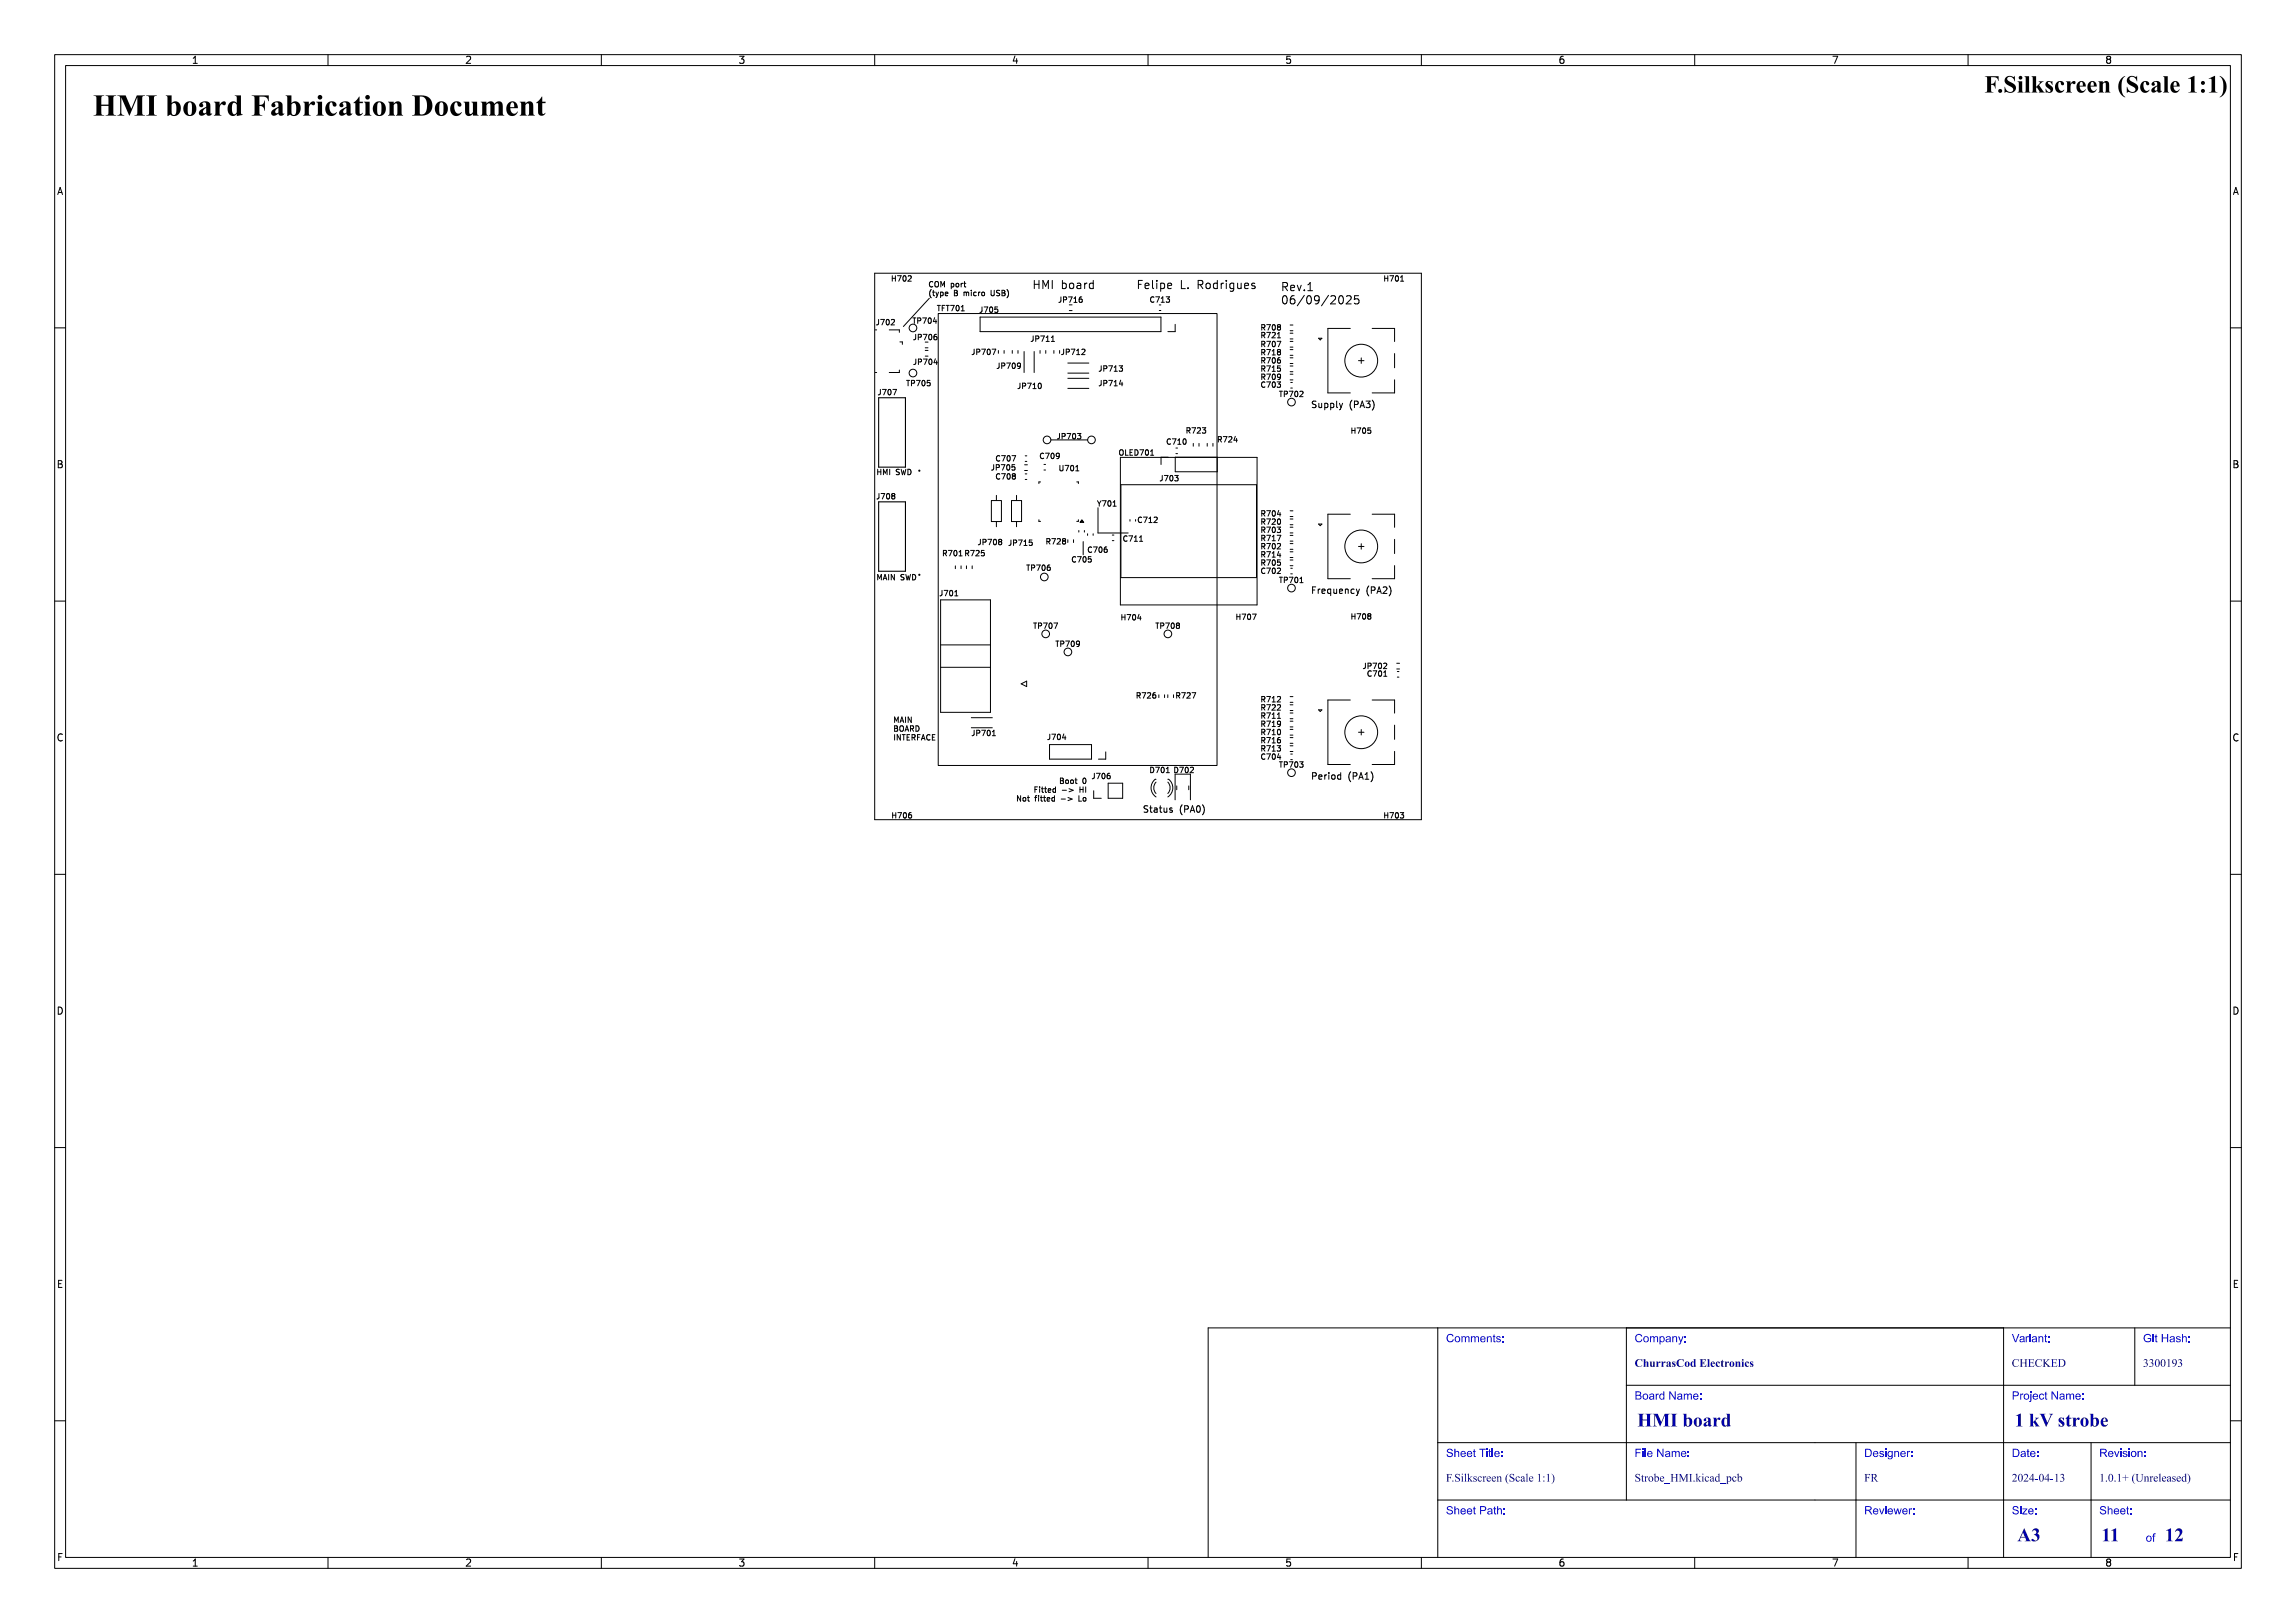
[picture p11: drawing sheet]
<svg xmlns="http://www.w3.org/2000/svg" width="420mm" height="297mm" viewBox="0 0 420 297" stroke-linecap="round" stroke-linejoin="round" font-family="sans-serif">
<defs><g id="words">
<text font-size="5.3" fill="#fff" x="17" y="21.5">HMI board Fabrication Document</text>
<text font-size="4.3" fill="#fff" x="345.3" y="17.2">F.Silkscreen (Scale 1:1)</text>
<g font-size="3.3" fill="#fff">
<text x="299.5" y="261.2">HMI board</text>
<text x="368.5" y="261.2">1 kV strobe</text>
<text x="369" y="282.2">A3</text>
<text x="384.4" y="282.3">11</text>
<text x="396" y="282.3">12</text>
</g>
<g font-size="2" fill="#fff">
<text x="188.7" y="53">HMI board</text>
<text x="207.8" y="53">Felipe L. Rodrigues</text>
<text x="234.2" y="53.4">Rev.1</text>
<text x="234.2" y="55.8">06/09/2025</text>
<text x="264.5" y="245.7">Comments:</text>
<text x="299" y="245.7">Company:</text>
<text x="368" y="245.7">Variant:</text>
<text x="392" y="245.7">Git Hash:</text>
<text x="299" y="250.2">ChurrasCod Electronics</text>
<text x="368" y="250.2">CHECKED</text>
<text x="392" y="250.2">3300193</text>
<text x="299" y="256.2">Board Name:</text>
<text x="368" y="256.2">Project Name:</text>
<text x="264.5" y="266.7">Sheet Title:</text>
<text x="299" y="266.7">File Name:</text>
<text x="341" y="266.7">Designer:</text>
<text x="368" y="266.7">Date:</text>
<text x="384" y="266.7">Revision:</text>
<text x="264.5" y="271.2">F.Silkscreen (Scale 1:1)</text>
<text x="299" y="271.2">Strobe_HMI.kicad_pcb</text>
<text x="341" y="271.2">FR</text>
<text x="368" y="271.2">2024-04-13</text>
<text x="384" y="271.2">1.0.1+ (Unreleased)</text>
<text x="264.5" y="277.2">Sheet Path:</text>
<text x="341" y="277.2">Reviewer:</text>
<text x="368" y="277.2">Size:</text>
<text x="384" y="277.2">Sheet:</text>
<text x="392.5" y="282.2">of</text>
</g>
<g font-size="1.7" fill="#fff">
<text x="35" y="11.6">1</text>
<text x="85" y="11.6">2</text>
<text x="135" y="11.6">3</text>
<text x="185" y="11.6">4</text>
<text x="235" y="11.6">5</text>
<text x="285" y="11.6">6</text>
<text x="335" y="11.6">7</text>
<text x="385" y="11.6">8</text>
<text x="10.5" y="35.6">A</text>
<text x="408.5" y="35.6">A</text>
<text x="10.5" y="85.6">B</text>
<text x="408.5" y="85.6">B</text>
<text x="10.5" y="135.6">C</text>
<text x="408.5" y="135.6">C</text>
<text x="10.5" y="185.6">D</text>
<text x="408.5" y="185.6">D</text>
<text x="10.5" y="235.6">E</text>
<text x="408.5" y="235.6">E</text>
<text x="10.5" y="285.6">F</text>
<text x="35" y="286.7">1</text>
<text x="85" y="286.7">2</text>
<text x="135" y="286.7">3</text>
<text x="185" y="286.7">4</text>
<text x="235" y="286.7">5</text>
<text x="285" y="286.7">6</text>
<text x="335" y="286.7">7</text>
<text x="385" y="286.7">8</text>
<text x="408.5" y="285.6">F</text>
</g>
<g font-size="1.6" fill="#fff">
<text x="239.7" y="74.8">Supply (PA3)</text>
<text x="239.7" y="108.7">Frequency (PA2)</text>
<text x="239.7" y="142.7">Period (PA1)</text>
<text x="209" y="148.8">Status (PA0)</text>
</g>
<g font-size="1.3" fill="#fff">
<text x="163.3" y="51.5">H702</text>
<text x="169.7" y="52.6">COM port</text>
<text x="253.4" y="51.5">H701</text>
<text x="160.4" y="59.5">J702</text>
<text x="167.2" y="59.2">TP704</text>
<text x="169.7" y="54.2">(type B micro USB)</text>
<text x="171.6" y="56.9">TFT701</text>
<text x="179.3" y="57.2">J705</text>
<text x="193.8" y="55.4">JP716</text>
<text x="210.6" y="55.4">C713</text>
<text x="167.3" y="62.2">JP706</text>
<text x="178" y="64.9">JP707</text>
<text x="188.8" y="62.5">JP711</text>
<text x="194.3" y="64.9">JP712</text>
<text x="230.9" y="63.5">R707</text>
<text x="230.9" y="65">R718</text>
<text x="230.9" y="61.9">R721</text>
<text x="230.9" y="60.5">R708</text>
<text x="166" y="70.7">TP705</text>
<text x="167.3" y="66.7">JP704</text>
<text x="182.5" y="67.5">JP709</text>
<text x="186.4" y="71.2">JP710</text>
<text x="201.2" y="68">JP713</text>
<text x="201.2" y="70.7">JP714</text>
<text x="230.9" y="66.5">R706</text>
<text x="230.9" y="70.9">C703</text>
<text x="230.9" y="68">R715</text>
<text x="230.9" y="69.5">R709</text>
<text x="160.7" y="72.3">J707</text>
<text x="234.2" y="72.6">TP702</text>
<text x="190.4" y="84">C709</text>
<text x="193.6" y="80.4">JP703</text>
<text x="205.1" y="83.4">OLED701</text>
<text x="213.6" y="81.3">C710</text>
<text x="217.2" y="79.3">R723</text>
<text x="222.9" y="80.9">R724</text>
<text x="247.4" y="79.3">H705</text>
<text x="160.3" y="87">HMI SWD</text>
<text x="181.5" y="86.1">JP705</text>
<text x="182.4" y="84.4">C707</text>
<text x="182.4" y="87.7">C708</text>
<text x="194" y="86.2">U701</text>
<text x="212.3" y="88.1">J703</text>
<text x="160.5" y="91.4">J708</text>
<text x="200.9" y="92.7">Y701</text>
<text x="208.3" y="95.7">C712</text>
<text x="230.9" y="94.5">R704</text>
<text x="230.9" y="96">R720</text>
<text x="172.7" y="101.8">R701 R725</text>
<text x="179.1" y="99.7">JP708</text>
<text x="184.7" y="99.9">JP715</text>
<text x="191.6" y="99.6">R728</text>
<text x="199.2" y="101.1">C706</text>
<text x="205.7" y="99.1">C711</text>
<text x="230.9" y="99">R717</text>
<text x="230.9" y="97.5">R703</text>
<text x="230.9" y="102">R714</text>
<text x="230.9" y="100.5">R702</text>
<text x="160.3" y="106.2">MAIN SWD</text>
<text x="188" y="104.4">TP706</text>
<text x="196.3" y="102.9">C705</text>
<text x="230.9" y="103.5">R705</text>
<text x="230.9" y="105">C702</text>
<text x="234.2" y="106.7">TP701</text>
<text x="172" y="109.1">J701</text>
<text x="205.3" y="113.5">H704</text>
<text x="226.4" y="113.4">H707</text>
<text x="247.4" y="113.3">H708</text>
<text x="189.3" y="115.1">TP707</text>
<text x="193.3" y="118.4">TP709</text>
<text x="211.6" y="115.1">TP708</text>
<text x="249.5" y="122.4">JP702</text>
<text x="250.3" y="123.8">C701</text>
<text x="208.1" y="127.8">R726</text>
<text x="215.3" y="127.8">R727</text>
<text x="230.9" y="130">R722</text>
<text x="230.9" y="131.5">R711</text>
<text x="230.9" y="128.5">R712</text>
<text x="163.3" y="135.6">INTERFACE</text>
<text x="163.3" y="133.9">BOARD</text>
<text x="163.3" y="132.3">MAIN</text>
<text x="178" y="134.7">JP701</text>
<text x="191.7" y="135.4">J704</text>
<text x="230.9" y="137.5">R713</text>
<text x="230.9" y="133">R719</text>
<text x="230.9" y="134.5">R710</text>
<text x="230.9" y="136">R716</text>
<text x="194.1" y="143.5">Boot 0</text>
<text x="199.9" y="142.6">J706</text>
<text x="210.6" y="141.4">D701</text>
<text x="215" y="141.4">D702</text>
<text x="230.9" y="139">C704</text>
<text x="234.2" y="140.5">TP703</text>
<text x="163.4" y="149.7">H706</text>
<text x="186.1" y="146.7">Not fitted -&gt; Lo</text>
<text x="189.3" y="145.1">Fitted -&gt; HI</text>
<text x="253.4" y="149.7">H703</text>
</g>
</g></defs>
<g fill="none" stroke="#000" stroke-width=".18">
<path d="M10 10h400v277h-400zM12 12h396v273h-396zM35.3 11.6h.8M35.3 10.7l.4-.4v1.3M60 10v2M85.3 10.4l.5-.1 .3 .4-.8 .9h.8M110 10v2M135.3 10.3h.8l-.4 .5 .3 .1v.6l-.2 .1-.5-.1M160 10v2M185.7 10.2l-.4 1h.9M186 10.7v.9M210 10v2"/>
<path d="M236 10.3h-.6l-.1 .6 .2-.1 .5 .1 .1 .1-.1 .5-.2 .1-.5-.1M260 10v2M286 10.3l-.4 .1a.87 .87 0 0 0 0 1.2l.4-.1 .1-.5-.3-.2-.3 .1-.2 .1M310 10v2M335.3 10.3h.9l-.6 1.3M360 10v2M385.6 10.9l-.3 .2 .1 .4 .2 .1 .4-.1 .1-.2-.1-.3-.2-.1M385.6 10.9l-.3-.3 .3-.3h.2l.3 .2-.3 .4M385.6 10.9h.2M10.6 35.6l.4-1.3 .4 1.3M10.7 35.2h.6M408.6 35.6l.4-1.3 .4 1.3"/>
<path d="M408.7 35.2h.6M10 60h2M160 50h100v100h-100zM160.7 58.5v.8l-.4 .2M161.1 58.5h.7l-.5 1M162.2 58.5h.1a.53 .53 0 0 1 .4 .5 .53 .53 0 0 1-.4 .5 .67 .67 0 0 1-.1-1zM163 58.6l.4-.1 .2 .2-.6 .8h.6M163.2 50.9h.6M163.2 50.5v1M163.8 50.5v1M164.2 50.5h.6l-.4 1M165.3 50.6l.1-.1a.53 .53 0 0 1 .4 .5 .53 .53 0 0 1-.4 .5l-.2-.4z"/>
<path d="M166.1 50.6l.4-.1 .2 .2-.6 .8h.6M167 58.2h.5M167.3 58.2v1M167.9 58.7h.4l.1-.4-.5-.1v1M168.8 58.2h.6l-.4 1M169.9 58.2h.1a.53 .53 0 0 1 .4 .5 .53 .53 0 0 1-.4 .5 .67 .67 0 0 1-.1-1zM170 54.6l-4.7 5.2M170.3 53a1.15 1.15 0 0 0 0 1.5M170.6 53.5h.4M170.6 51.6a.44 .44 0 0 0-.6 .4 .44 .44 0 0 0 .6 .4M170.7 53.1v.9l.3 .1M171 58.1l-.3 .7h.6"/>
<path d="M171.1 51.6l.1-.1a.34 .34 0 0 1 .5 .3v.4a.33 .33 0 0 1-.4 .3 .33 .33 0 0 1-.3-.3zM171.2 53.5l.2 .6M171.2 58.5v.7M171.4 54.1l-.2 .4M171.4 55.9h.6M171.6 57.4h51v82.7h-51zM171.7 53.5l-.3 .6M171.7 55.9v1M172.1 53.5h.2l.2 .1-.1 .5h-.3M172.1 53.5v1M172.1 52.5v-1l.3 .7 .4-.7v1M172.4 56.4h.3"/>
<path d="M172.8 55.9h-.4v1M172.9 53.8l.5-.1-.1-.2h-.2l-.2 .1 .1 .5h.3M173.1 55.9h.5M173.4 55.9v1M173.9 55.9h.6l-.4 1M174 51.9l.3-.1 .2 .2-.1 .5h-.4M174 51.8v1M174.6 53.1h.3l.2 .2-.2 .3 .2 .1v.2l-.1 .2h-.4zM174.6 53.6h.3M175 51.9l.2-.1 .2 .2v.3l-.2 .2-.3-.2zM175 55.9h.1a.54 .54 0 0 1 .4 .5 .54 .54 0 0 1-.4 .5 .67 .67 0 0 1-.1-1zM175.8 51.8v.7"/>
<path d="M175.8 56.9h.6M175.8 56.2l.3-.3v1M176.1 51.8l-.3 .2M176.3 51.8h.4M176.3 53.6l.3-.1 .2 .1M176.3 53.5v.6M176.4 51.5v.9l.3 .1M176.8 53.6l.1-.1h.2l.1 .6M176.8 53.6v.5M177.7 53.1v.1M177.7 53.5v.6M178.6 53.5h-.3l-.2 .1 .1 .5h.4"/>
<path d="M179 53.5v.6M179.3 58h33.1v2.7h-33.1zM179.3 53.5l-.3 .1M179.6 53.6l.2-.1 .3 .1-.1 .5-.4-.1zM179.6 56.2v.8l-.4 .2M180 56.2h.7l-.4 1M181.1 56.3l.2-.1a.53 .53 0 0 1 .3 .5 .53 .53 0 0 1-.3 .5l-.3-.4zM181.3 53.1v.8l.2 .2 .4-.2v-.8M182.5 56.2h-.5v.4h.4l.1 .5-.2 .1-.3-.1M182.9 53.2h-.6v.3l.5 .2 .1 .2-.2 .2h-.4M183.3 53.1h.3l.2 .2-.2 .3 .2 .1 .1 .2-.2 .2h-.4zM183.3 53.6h.3"/>
<path d="M184.2 53a1.15 1.15 0 0 1 0 1.5M189.2 51.3v1.5M189.2 52h.9M190.1 51.3v1.5M190.8 52.8v-1.5l.5 1.1 .5-1.1v1.5M192.5 51.3v1.5M194.1 54.3l-.1 .9-.3 .1M194.3 51.3v1.5M194.3 51.9l.5-.1 .3 .3v.4l-.2 .2h-.6M194.5 54.9l.5-.1 .1-.4-.6-.1v1M195.4 54.3h.7l-.4 1M195.6 55.8h.5"/>
<path d="M195.6 56.8h.5M195.7 52l.2-.2 .4 .2 .1 .5-.1 .2-.4 .1-.2-.1zM196.4 55.3h.6M196.4 54.6l.3-.3v1M197.1 51.9h.5l.1 .9M197.7 52.2h-.5a.29 .29 0 0 0-.2 .3 .29 .29 0 0 0 .2 .3l.5-.1M197.9 54.3l-.3 .1-.2 .2v.5l.2 .2 .3-.1v-.4l-.3-.1-.2 .2M198.4 51.8v1M198.8 51.8l-.2 .1-.2 .2M200 51.9l-.4-.1-.3 .3v.4l.1 .2h.6M200 51.3v1.5M208.2 52h.5"/>
<path d="M209 51.3h-.8v1.5M209.5 52.3l.7-.1-.1-.3-.4-.1-.2 .2v.7h.6M210.8 51.3v1.3l.2 .2M211.1 54.4a.44 .44 0 0 0-.6 .4 .44 .44 0 0 0 .6 .4M211.4 54.3h.7l-.4 1M211.6 51.3v.2M211.6 51.8v1M212.1 55.8h.2M212.1 56.8h.2M212.3 51.9l.4-.1 .3 .3v.4l-.1 .2h-.6M212.3 51.8v1.5M212.4 55.3h.6"/>
<path d="M212.4 54.6l.3-.3v1M213.3 54.3h.6l-.3 .4 .3 .1v.4l-.2 .1-.4-.1M213.6 52.3l.7-.1-.1-.3-.4-.1-.2 .2 .1 .7h.5M215 59.4v1.3h-1.4M216.1 51.3v1.5h.7M217.3 52.7v.1M219.2 52.1l.7-.1 .1-.2v-.3l-.3-.2h-.5v1.5M219.5 52.1l.5 .7M220.7 52l.2-.2 .4 .2 .1 .5-.2 .2-.3 .1-.2-.1zM222.7 51.9l-.5-.1-.2 .3v.4l.1 .2h.6M222.7 51.3v1.5M223.4 51.8v1"/>
<path d="M223.8 51.8l-.3 .1-.1 .2M224.3 51.3v.2M224.3 51.8v1M225.7 51.9l-.5-.1-.2 .3v.4l.1 .2h.6M225.7 51.8v1.2l-.3 .3-.4-.1M226.4 51.8l.1 .9 .3 .1 .2-.1M227 51.8v1M227.7 52.3l.7-.1-.1-.3-.4-.1-.2 .2v.7h.6M229.5 51.9l-.3-.1-.2 .2v.2l.5 .2v.3h-.5M230.8 59.9h.5v-.4l-.5-.1v1M231 59.9l.4 .5M231.7 59.4h.7l-.4 1"/>
<path d="M232.9 59.5l.1-.1a.53 .53 0 0 1 .3 .5 .53 .53 0 0 1-.3 .5 .67 .67 0 0 1-.1-.9zM233.9 59.8l-.2-.2 .2-.2 .3 .2-.2 .2M233.9 59.8l-.2 .2 .2 .4 .3-.2-.2-.4M233.9 59.8h.1M234.7 52.5l.7-.1 .1-.2-.1-.4-.2-.1h-.5v1.5M234.7 54.3l.2-.2a.8 .8 0 0 1 .6 .8 .8 .8 0 0 1-.6 .7l-.2-.1-.1-.5zM235 52.5l.5 .7M236 59.5h.5M236.1 52.7l.7-.1-.1-.3-.4-.1-.2 .2 .1 .7h.5M236.7 54.1a.59 .59 0 0 0-.7 .7v.5l.2 .2 .4 .1 .2-.1 .1-.5-.2-.2-.4-.1-.3 .3M237.3 52.2l.4 1 .3-1M238.6 53.1v.1"/>
<path d="M238.6 54l-1.3 2M239.2 54.3l.2-.2a.8 .8 0 0 1 .5 .8 .8 .8 0 0 1-.5 .7l-.2-.1-.2-.5zM239.2 53.2h.9M239.2 52.1l.5-.4v1.5M241.3 54.8l-.3 .2h-.3l-.3-.2 .2-.6 .4-.1 .2 .2a.99 .99 0 0 1-.3 1.3h-.3M243 54l-1.3 2M243.4 54.3l.6-.2 .2 .2 .1 .2-.9 1.1h.9M245.1 54.2l.1-.1a.8 .8 0 0 1 .6 .8 .8 .8 0 0 1-.6 .7 1 1 0 0 1-.1-1.4zM246.3 54.3l.6-.2 .2 .2 .1 .2-1 1.1h1M248.5 54.1h-.7l-.1 .7 .2-.1 .5 .1 .2 .2-.1 .5-.2 .1-.6-.1M253.3 50.5v1M253.3 50.9h.6"/>
<path d="M253.9 50.5v1M254.2 50.5h.7l-.4 1M255.4 50.5h.1a.53 .53 0 0 1 .3 .5 .53 .53 0 0 1-.3 .5 .66 .66 0 0 1-.1-1zM256.2 51.5h.6M256.2 50.7l.3-.2v1M408 60h2M160.1 60.4h.3M160.1 68.2h.3M161 71.3v.8l-.3 .2M161.4 71.3h.7l-.4 1M162.6 71.3h.1a.53 .53 0 0 1 .3 .5 .53 .53 0 0 1-.3 .5 .67 .67 0 0 1-.1-1zM162.7 60.4h1.8v.4"/>
<path d="M163.3 71.3h.7l-.4 1M164.5 67.7v.5h-1.8M164.6 62.6h.5v.4M165.8 69.6h.6M166.1 69.6v1M166.7 70.1h.5l.1-.4-.6-.1v1M167.5 61.2v.8l-.4 .2M167.5 65.7v.9l-.4 .1M167.6 69.6h.7l-.4 1M168 61.7h.4l.1-.4-.5-.1v1M168 66.2h.5v-.4l-.5-.1v1M168.7 69.7l.2-.1a.53 .53 0 0 1 .3 .5 .53 .53 0 0 1-.3 .5l-.3-.4z"/>
<path d="M168.9 61.2h.6l-.4 1M168.9 65.7h.7l-.5 1M169.2 64.1h.6M169.2 65.2h.6M169.2 62.6h.6M169.2 63.6h.6M170 61.2h.1a.53 .53 0 0 1 .4 .5 .53 .53 0 0 1-.4 .5 .66 .66 0 0 1-.1-1zM170 65.8l.1-.1a.53 .53 0 0 1 .4 .5 .53 .53 0 0 1-.4 .5 .67 .67 0 0 1-.1-.9zM170.1 69.6h-.5v.5l.5-.1v.5l-.1 .1-.4-.1M171.1 65.7l-.2 .7h.6M171.3 61.2h-.3l-.1 .2-.1 .6 .2 .2 .4-.1-.1-.5h-.3l-.2 .2M171.3 66v.7"/>
<path d="M178.2 63.9l-.1 .8-.3 .2M178.7 64.4h.4l.1-.4-.5-.1v1M179.6 63.9h.6l-.4 1M180.7 64l.1-.1a.53 .53 0 0 1 .4 .5 .53 .53 0 0 1-.4 .5l-.2-.4zM181.5 63.9h.6l-.4 1M182.6 64.1v.6M182.8 66.4l-.1 .9-.3 .1M183.2 67l.5-.1 .1-.4-.6-.1v1M183.7 64.1v.6M184.1 66.4h.7l-.4 1M185.2 64.1v.6M185.2 66.5l.2-.1a.53 .53 0 0 1 .3 .5 .53 .53 0 0 1-.3 .5l-.3-.3z"/>
<path d="M186.2 64.1v.6M186.6 70.1l-.1 .9-.3 .1M186.7 66.9l-.2 .2-.3-.1-.1-.5 .4-.1 .2 .2-.1 .6-.1 .2h-.3M187 70.6h.5l.1-.4-.6-.1v1M187.3 64.3v3.9M188 70.1h.6l-.4 1M189 71.1h.5M189 70.4l.2-.3v1M189 61.5l-.1 .8-.3 .2M189.2 64.3v3.9M189.5 62h.4l.1-.4-.5-.1v1M190 70.2l.1-.1a.53 .53 0 0 1 .4 .5 .53 .53 0 0 1-.4 .5 .67 .67 0 0 1-.1-.9z"/>
<path d="M190.2 64.1v.6M190.4 61.5h.6l-.4 1M191.3 64.1v.6M191.4 62.5h.5M191.4 61.8l.3-.3v1M192.3 61.8l.3-.3v1M192.3 62.5h.6M192.8 64.1v.6M193.8 79.3v.9l-.4 .1M193.8 64.1v.6M194.3 79.8h.5v-.4l-.5-.1v1M194.6 63.9l-.1 .8-.3 .2"/>
<path d="M195 64.4h.5l.1-.4-.6-.1v1M195.2 79.3h.7l-.5 1M195.3 66.4h3.9M195.3 68.3h3.9M195.3 69.2h3.9M195.3 71.1h3.9M195.9 63.9h.7l-.4 1M196.3 79.4l.1-.1a.53 .53 0 0 1 .4 .5 .53 .53 0 0 1-.4 .5l-.2-.4zM196.9 64.9h.6M196.9 64.2l.3-.3v1M197.1 79.3h.6l-.3 .4 .3 .1v.4l-.2 .1-.4-.1M197.9 64l.4-.1 .2 .3-.6 .7h.6"/>
<path d="M201.4 66.9v.9l-.3 .1M201.4 69.6v.9l-.3 .1M201.9 67.5l.5-.1v-.4l-.5-.1v1M201.9 70.1h.5v-.4l-.5-.1v1M202.8 66.9h.7l-.4 1M202.8 69.6h.7l-.4 1M203.8 69.9l.3-.3v1M203.8 67.9h.6M203.8 67.2l.3-.3v1M203.8 70.6h.6M204.7 66.9h.6l-.3 .4 .3 .1v.4l-.2 .1-.4-.1M205 69.6l-.2 .7h.6"/>
<path d="M205.2 69.9v.7M217.1 78.8l.5-.1v-.3l-.5-.1v1M217.4 78.8l.3 .5M218 78.3h.7l-.4 1M219 78.4l.4-.1 .2 .3-.6 .7h.6M219.9 78.3h.7l-.4 .4h.3v.5l-.1 .1-.5-.1M223.8 79.9h.6l-.4 1M224.8 80l.3-.1 .2 .3-.6 .7h.6M226 79.8l-.3 .8h.6M230.8 61.3h.5v-.4l-.5-.1v1M230.8 63l.5-.1v-.3l-.5-.1v1M230.8 64.5l.5-.1v-.4h-.5v1"/>
<path d="M230.8 66l.5-.1v-.3l-.5-.1v1M230.8 67.5l.5-.1v-.4h-.5v1M230.8 69l.5-.1v-.3l-.5-.1v1M231 64.5l.4 .5M231 66l.4 .5M231 67.5l.4 .5M231 63l.4 .5M231 61.3l.4 .5M231 69l.4 .5M231.4 70a.44 .44 0 0 0-.6 .4 .44 .44 0 0 0 .6 .4M231.7 69.9h.7l-.4 1M231.7 64h.7l-.4 1"/>
<path d="M231.7 67h.7l-.4 1M231.7 65.5h.7l-.4 1M231.7 62.5h.7l-.4 1M231.7 60.8h.7l-.4 1M231.7 68.5h.7l-.4 1M232.7 60.9l.4-.1 .2 .3-.6 .7h.6M232.7 64.2l.3-.2v1M232.7 67.2l.3-.2v1M232.7 65h.6M232.7 68h.6M232.9 62.5h.1a.53 .53 0 0 1 .3 .5 .53 .53 0 0 1-.3 .5 .67 .67 0 0 1-.1-1zM232.9 65.5h.1a.53 .53 0 0 1 .3 .5 .53 .53 0 0 1-.3 .5 .67 .67 0 0 1-.1-1z"/>
<path d="M232.9 68.5h.1a.53 .53 0 0 1 .3 .5 .53 .53 0 0 1-.3 .5 .67 .67 0 0 1-.1-1zM232.9 69.9h.1a.53 .53 0 0 1 .3 .5 .53 .53 0 0 1-.3 .5 .67 .67 0 0 1-.1-1zM233.6 69.9h.6l-.3 .4 .3 .1v.4l-.2 .1-.4-.1M233.6 62.5h.7l-.4 1M233.7 61.1l.3-.3v1M233.7 61.8h.5M233.9 64.4l-.2-.2 .2-.2 .3 .1-.2 .3M233.9 64.4l-.2 .2 .2 .4 .3-.2-.2-.4M233.9 64.4h.1M234 71.6h.6M234.1 65.5h-.2l-.2 .2v.6l.2 .2 .3-.1-.1-.5-.2-.1-.2 .2M234.2 67h-.5v.4h.4l.1 .5-.2 .1-.3-.1"/>
<path d="M234.2 68.9l-.2 .2-.2-.1-.1-.4 .3-.1 .2 .1v.6l-.2 .2-.2 .1M234.3 71.6v1M234.9 72.1h.5l.1-.4-.6-.1v1M235.8 71.6h.7l-.4 1M236 64h.5M236 62.5h.5M236 62h.5M236 68.5h.5M236 65h.5M236 65.5h.5M236 66.5h.5M236 67h.5"/>
<path d="M236 68h.5M236 63.5h.5M236 60.5h.5M236 61h.5M236 69.5h.5M236.1 70h.3M236.1 71h.3M237 71.6h.1a.53 .53 0 0 1 .3 .5 .53 .53 0 0 1-.3 .5 .67 .67 0 0 1-.1-1zM237.8 71.7l.4-.1 .2 .3-.7 .7h.7M240.7 73.5l-.4-.1-.3 .2 .2 .3 .5 .2v.4l-.2 .1-.5-.1M241.2 61.9h.6l-.3 .3zM241.2 73.8l.1 .7h.5"/>
<path d="M241.8 73.8v.8M242.3 73.8v1.2M242.3 73.9l.4-.1 .2 .2-.1 .5h-.5M243.4 73.9l.4-.1 .2 .2-.1 .5h-.5M243.4 73.8v1.2M244.5 73.4v1l.2 .2M245 73.8l.3 .8M245.3 74.6l-.3 .4M245.6 73.8l-.3 .8M247 60.1h-4.1v11.8h4.1M247.3 78.3v1M247.3 78.8h.6"/>
<path d="M247.3 73.2a1.38 1.38 0 0 0 0 1.9M247.8 74h.5l.1-.5-.6-.1v1.2M247.9 78.3v1M248.2 78.3h.7l-.4 1M248.5 66h1M248.8 74.6l.4-1.2 .4 1.2M248.9 74.3h.6M249 65.5v1M249.4 78.4l.1-.1a.53 .53 0 0 1 .3 .5 .53 .53 0 0 1-.3 .5 .66 .66 0 0 1-.1-.9zM249.9 73.4h.7l-.4 .5 .4 .1v.5l-.2 .1-.5-.1M250.7 78.3h-.5v.5l.5-.1v.5l-.1 .1-.4-.1M251 60.1h4.1v2.4"/>
<path d="M251 73.2a1.38 1.38 0 0 1 0 1.9M255.1 69.5v2.4h-4.1M255.1 64.7v2.6M10.7 84.3h.4l.2 .2-.2 .4 .2 .1 .1 .3-.2 .3h-.5zM10.7 84.9h.4M160.6 85.9v1M160.6 86.3h.5M160.8 90.3l-.1 .9-.3 .1M161.1 85.9v1M161.2 90.3h.6l-.4 1M161.6 86.9v-1l.3 .7 .4-.7v1M162.3 90.4l.1-.1a.53 .53 0 0 1 .4 .5 .53 .53 0 0 1-.4 .5l-.2-.4z"/>
<path d="M162.7 85.9v1M163.3 90.7l-.2-.2 .2-.2 .4 .2-.2 .2M163.3 90.7l-.2 .2 .2 .4 .4-.2-.2-.4M163.3 90.7h.2M164.5 85.9h-.4l-.2 .2 .1 .2 .5 .2v.3h-.6M164.8 85.9l.3 1 .2-.7 .2 .7 .2-1M166.1 85.9a.51 .51 0 0 1 .6 .5 .51 .51 0 0 1-.6 .5zM179.3 98.7v.8l-.3 .2M179.8 99.2h.5v-.4l-.5-.1v1M180.7 98.7h.7l-.4 1M181.3 91.6h1.9v3.8h-1.9zM181.8 85l-.1 .9-.3 .1"/>
<path d="M181.8 98.8l.2-.1a.53 .53 0 0 1 .3 .5 .53 .53 0 0 1-.3 .5l-.3-.4zM182.2 85.6l.5-.1 .1-.4-.6-.1v1M182.3 90.7v.9M182.3 95.4v1M182.9 99.1h.1M182.9 99.1l-.2-.2 .2-.2 .3 .2-.2 .2M182.9 99.1l-.2 .2 .2 .4 .3-.2-.2-.4M182.9 83.5a.44 .44 0 0 0-.6 .4 .44 .44 0 0 0 .6 .4M182.9 86.8a.44 .44 0 0 0-.6 .4 .44 .44 0 0 0 .6 .4M183.1 85h.7l-.4 1M183.2 83.4h.7l-.4 1M183.2 86.7h.7l-.4 1"/>
<path d="M184.2 85.1l.2-.1a.53 .53 0 0 1 .3 .5 .53 .53 0 0 1-.3 .5l-.3-.3zM184.3 86.8l.2-.1a.53 .53 0 0 1 .3 .5 .53 .53 0 0 1-.3 .5l-.3-.4zM184.4 83.4h.1a.53 .53 0 0 1 .3 .5 .53 .53 0 0 1-.3 .5 .67 .67 0 0 1-.1-1zM184.9 98.8v.9l-.4 .1M185 91.6h1.9v3.8h-1.9zM185.1 83.4h.7l-.4 1M185.4 87.1l-.2 .2 .2 .4 .3-.2-.2-.4M185.4 87.1l-.2-.2 .2-.2 .3 .2-.2 .2M185.4 87.1h.1M185.4 99.3h.5v-.4l-.5-.1v1M185.6 85h-.5v.5h.5v.4l-.1 .1-.4-.1M185.9 90.7v.9"/>
<path d="M185.9 95.4v1M186.3 98.8h.7l-.5 1M187.3 99.8h.6M187.3 99.1l.3-.3v1M187.4 85.1h.5M187.4 86.1h.5M187.5 86.7h.3M187.5 83.4h.3M187.5 84.4h.3M187.5 87.7h.3M188.8 98.8h-.5v.5l.4-.1 .1 .5-.2 .1-.3-.1M190 95.1v.3h.3"/>
<path d="M190.3 88.2h-.3v.3M190.9 83a.44 .44 0 0 0-.6 .4 .44 .44 0 0 0 .6 .4M191 86h.3M191 85h.3M191.2 82.9h.7l-.4 1M191.5 99.1l.5-.1v-.3l-.5-.1v1M191.7 99.1l.4 .5M192.2 80.5h6.8M192.3 83l.2-.1a.53 .53 0 0 1 .3 .5 .53 .53 0 0 1-.3 .5l-.3-.4zM192.4 98.6h.7l-.5 1M193.4 98.7l.4-.1 .2 .2-.6 .8h.6M193.8 83.4l-.2 .1h-.3l-.1-.5 .4-.1 .2 .2-.1 .6-.1 .2h-.3"/>
<path d="M193.9 85.2v.8l.2 .2 .3-.2v-.8M194.5 99l-.1-.2 .1-.2 .4 .2-.2 .2M194.5 99l-.1 .2 .1 .4 .4-.2-.2-.4M194.5 99h.2M194.8 85.2h.7l-.4 1M195.3 98.8v.5M195.9 85.3l.2-.1a.53 .53 0 0 1 .3 .5 .53 .53 0 0 1-.3 .5l-.3-.4zM196.4 98.8v.5M196.8 86.2h.6M196.8 85.4l.3-.2v1M197 88.2h.3v.3M197.3 95.1v.3h-.3"/>
<path d="M197.3 97.1v.3M198.1 99.1v2.4M198.4 97.1v.3M198.9 97.7v.3M200 97.7v.3M200.7 91.6l.4 .6M200.8 92.9v4.6h5.6M201.1 92.2v.4M201.4 91.6l-.3 .6M201.6 91.6h.7l-.4 1M202.8 91.7l.1-.1a.53 .53 0 0 1 .3 .5 .53 .53 0 0 1-.3 .5 .67 .67 0 0 1-.1-.9zM203.5 97.9h.3"/>
<path d="M203.5 98.9h.3M203.6 92.6h.6M203.6 91.9l.3-.3v1M204.8 82.5l.2-.2a.34 .34 0 0 1 .5 .3v.4a.33 .33 0 0 1-.4 .3 .33 .33 0 0 1-.3-.3zM204.9 83.7h25v27h-25zM205 88.7h24.8v17h-24.8zM205.9 82.3v1h.5M206.2 98.2a.44 .44 0 0 0-.7 .4 .44 .44 0 0 0 .7 .4M206.5 98.1h.7l-.5 1M206.7 95.1v.3M206.7 82.8h.3M207.2 82.3h-.5v1h.5"/>
<path d="M207.5 99.1h.6M207.5 98.3l.3-.2v1M207.6 82.3a.51 .51 0 0 1 .6 .5 .51 .51 0 0 1-.6 .5zM207.7 95.1v.3M208.4 99.1h.6M208.4 98.3l.3-.2v1M208.5 82.3h.7l-.4 1M208.8 94.7a.44 .44 0 0 0-.6 .4 .44 .44 0 0 0 .6 .4M209.2 94.6h.6l-.4 1M209.6 82.4l.1-.1a.53 .53 0 0 1 .4 .5 .53 .53 0 0 1-.4 .5l-.2-.4zM210.2 94.9l.2-.3v1M210.2 95.6h.5"/>
<path d="M210.5 83.3h.5M210.5 82.6l.3-.3v1M211.1 94.7l.4-.1 .2 .3-.6 .7h.6M212.4 83.7v1.3M212.6 87v.9l-.4 .1M213 87h.6l-.4 1M214.1 87.1l.1-.1a.53 .53 0 0 1 .4 .5 .53 .53 0 0 1-.4 .5l-.2-.4zM214.1 80.4a.44 .44 0 0 0-.6 .4 .44 .44 0 0 0 .6 .4M214.4 80.3h.7l-.4 1M214.9 87h.6l-.3 .4 .3 .1v.4l-.2 .1-.4-.1M215 83.7v2.6h7.7v-2.6M215.1 82h.3"/>
<path d="M215.1 83h.3M215.4 81.3h.6M215.4 80.6l.3-.3v1M216.5 80.4l.1-.1a.53 .53 0 0 1 .4 .5 .53 .53 0 0 1-.4 .5l-.2-.4zM218.3 81.1v.6M219.3 81.1v.6M220.8 81.1v.6M221.9 81.1v.6M222.9 80.4h.4l.1-.4-.5-.1v1M223.1 80.4l.3 .5M226.2 80.2v.7M230.8 94l.5-.1v-.4h-.5v1"/>
<path d="M230.8 95.5l.5-.1v-.3l-.5-.1v1M230.8 97l.5-.1v-.4h-.5v1M230.8 98.5l.5-.1v-.3l-.5-.1v1M230.8 100l.5-.1v-.4h-.5v1M231 94l.4 .5M231 98.5l.4 .5M231 100l.4 .5M231 95.5l.4 .5M231 97l.4 .5M231.7 93.5h.7l-.4 1M231.7 98h.7l-.4 1M231.7 99.5h.7l-.4 1"/>
<path d="M231.7 95h.7l-.4 1M231.7 96.5h.7l-.4 1M232.7 95.1l.4-.1 .2 .2-.6 .8h.6M232.7 98.2l.3-.2v1M232.7 99h.6M232.9 93.5h.1a.53 .53 0 0 1 .3 .5 .53 .53 0 0 1-.3 .5 .67 .67 0 0 1-.1-1zM232.9 96.5h.1a.53 .53 0 0 1 .3 .5 .53 .53 0 0 1-.3 .5 .67 .67 0 0 1-.1-1zM232.9 99.5h.1a.53 .53 0 0 1 .3 .5 .53 .53 0 0 1-.3 .5 .67 .67 0 0 1-.1-1zM233.6 96.5h.6l-.3 .3 .3 .1v.5l-.2 .1-.4-.1M233.6 98h.7l-.4 1M233.7 99.5h.3l.2 .2-.6 .8h.6M233.8 95h.1a.53 .53 0 0 1 .4 .5 .53 .53 0 0 1-.4 .5 .66 .66 0 0 1-.1-1z"/>
<path d="M233.9 93.4l-.2 .7h.6M234.1 93.8v.7M236 93.5h.5M236 98h.5M236 99h.5M236 99.5h.5M236 94.5h.5M236 97.5h.5M236 95h.5M236 96h.5M236 96.5h.5M241.2 95.9h.6l-.3 .3z"/>
<path d="M247 94.1h-4.1v11.8h4.1M249 99.5v1M251 94.1h4.1v2.4M255.1 98.7v2.6M408.6 84.3h.5l.2 .2-.2 .4 .2 .1 .1 .3-.3 .3h-.5zM408.6 84.9h.5M10 110h2M160.6 106.1v-1l.3 .7 .3-.7v1M161.6 106.1l.3-1 .3 1M161.6 105.8h.5M162.6 105.1v1M163.6 105.1v1l-.6-1v1"/>
<path d="M165.4 105.2l-.4-.1-.2 .2 .1 .3 .4 .1v.3l-.5 .1M165.7 105.1l.2 1 .2-.7 .2 .7 .3-1M166.9 105.1a.51 .51 0 0 1 .6 .5 .51 .51 0 0 1-.6 .5zM172.1 109.8h9.1v20.6h-9.1zM172.1 118h9.1M172.3 108v.9l-.4 .1M172.6 101.2h.4l.1-.4-.5-.1v1M172.7 108h.7l-.5 1M172.8 101.2l.3 .5M173.5 100.7h.6l-.4 1M173.8 108.1l.1-.1a.53 .53 0 0 1 .4 .5 .53 .53 0 0 1-.4 .5 .67 .67 0 0 1-.1-.9zM174.6 100.8l.1-.1a.53 .53 0 0 1 .4 .5 .53 .53 0 0 1-.4 .5 .66 .66 0 0 1-.1-.9z"/>
<path d="M174.6 109h.6M174.6 108.3l.3-.3v1M174.8 103.6v.5M175.4 101.7h.6M175.4 101l.3-.3v1M175.8 103.6v.5M176.6 101.2h.5l.1-.4-.6-.1v1M176.8 103.6v.5M176.9 101.2l.3 .5M177.5 100.7h.7l-.4 1M177.8 103.6v.5M178.5 100.8l.4-.1 .2 .3-.6 .7h.6"/>
<path d="M180 100.7h-.5v.5h.5v.4l-.1 .1-.4-.1M187.8 103.4h.6M188.1 103.4v1M188.7 103.9h.5v-.4l-.5-.1v1M189.1 114h.5M189.4 114v1M189.6 103.4h.7l-.5 1M190 114.5h.4l.1-.4-.5-.1v1M190.7 103.5l.1-.1a.53 .53 0 0 1 .4 .5 .53 .53 0 0 1-.4 .5l-.2-.4zM190.9 114h.6l-.4 1M192 114.1l.1-.1a.53 .53 0 0 1 .4 .5 .53 .53 0 0 1-.4 .5l-.2-.4zM192 103.4h-.3l-.1 .2v.6l.1 .2 .4-.1-.1-.5h-.3l-.1 .2"/>
<path d="M192.8 114h.6l-.4 1M193.1 117.3h.6M193.4 117.3v1M194 117.8h.5l.1-.4-.6-.1v1M194.9 117.3h.7l-.4 1M196.1 117.4l.1-.1a.53 .53 0 0 1 .3 .5 .53 .53 0 0 1-.3 .5 .66 .66 0 0 1-.1-.9zM196.8 102a.44 .44 0 0 0-.7 .4 .44 .44 0 0 0 .7 .4M197.1 101.9h.7l-.5 1M197.5 117.7l-.2 .2h-.3l-.1-.5 .4-.1 .2 .2-.1 .6-.1 .2h-.3M198.2 101.9h.1a.53 .53 0 0 1 .4 .5 .53 .53 0 0 1-.4 .5 .67 .67 0 0 1-.1-1zM199.6 101.9h-.5v.4h.4l.1 .5-.2 .1-.3-.1M199.7 100.2a.44 .44 0 0 0-.6 .4 .44 .44 0 0 0 .6 .4"/>
<path d="M200 100.1h.7l-.4 1M201.2 100.1h.1a.53 .53 0 0 1 .3 .5 .53 .53 0 0 1-.3 .5 .67 .67 0 0 1-.1-1zM202.4 100.1h-.2l-.2 .2v.6l.2 .2 .3-.1-.1-.5h-.2l-.2 .2M205.2 112.5v1M205.2 112.9h.6M205.8 112.5v1M206.2 112.5h.6l-.4 1M207.3 112.6l.1-.1a.53 .53 0 0 1 .3 .5 .53 .53 0 0 1-.3 .5l-.2-.4zM208.4 112.4l-.3 .7h.6M208.6 112.8v.7M211.4 114h.6M211.7 114v1"/>
<path d="M212.3 114.5h.5v-.4l-.5-.1v1M213.2 114h.7l-.4 1M214.3 114.1l.2-.1a.53 .53 0 0 1 .3 .5 .53 .53 0 0 1-.3 .5l-.3-.4zM215.4 114.4l-.2-.2 .2-.2 .4 .2-.2 .2M215.4 114.4l-.2 .2 .2 .4 .4-.2-.2-.4M215.4 114.4h.2M226.2 112.4v1M226.2 112.9h.6M226.8 112.4v1M227.2 112.4h.7l-.5 1M228.3 112.4h.1a.53 .53 0 0 1 .4 .5 .53 .53 0 0 1-.4 .5 .67 .67 0 0 1-.1-1zM229.1 112.4h.7l-.5 1"/>
<path d="M230.8 101.5l.5-.1v-.3l-.5-.1v1M230.8 103l.5-.1v-.4h-.5v1M231 103l.4 .5M231 101.5l.4 .5M231.4 104.1a.44 .44 0 0 0-.6 .4 .44 .44 0 0 0 .6 .4M231.7 102.5h.7l-.4 1M231.7 101h.7l-.4 1M231.7 104h.7l-.4 1M232.7 101.2l.3-.2v1M232.7 102h.6M232.9 102.5h.1a.53 .53 0 0 1 .3 .5 .53 .53 0 0 1-.3 .5 .67 .67 0 0 1-.1-1zM232.9 104h.1a.53 .53 0 0 1 .3 .5 .53 .53 0 0 1-.3 .5 .67 .67 0 0 1-.1-1z"/>
<path d="M233.7 104.1l.3-.1 .2 .2-.6 .8h.6M233.9 100.9l-.2 .7h.6M234 105.6h.6M234.1 101.3v.7M234.2 102.5h-.5v.4h.4l.1 .5-.2 .1-.3-.1M234.3 105.6v1M234.9 106.1h.5l.1-.4-.6-.1v1M235.8 105.6h.7l-.4 1M236 101h.5M236 102.5h.5M236 103.5h.5M236 100.5h.5"/>
<path d="M236 102h.5M236.1 104h.3M236.1 105h.3M237 105.7l.1-.1a.53 .53 0 0 1 .3 .5 .53 .53 0 0 1-.3 .5 .67 .67 0 0 1-.1-.9zM237.8 106.6h.6M237.8 105.9l.3-.3v1M240.1 108h.4M240.7 107.4h-.6v1.2M241.1 107.8v.8M241.5 107.8l-.4 .2M241.8 108.2l.6-.1-.1-.2-.3-.1-.2 .2 .1 .5h.4M243.4 107.8v1.2"/>
<path d="M243.4 107.9l-.3-.1-.3 .2 .2 .5h.4M244 107.8v.7l.3 .1 .2-.1M244.5 107.8v.8M245 108.2l.6-.1-.1-.2-.3-.1-.2 .2 .1 .5h.4M246.1 107.9l.2-.1 .3 .1v.7M246.1 107.8v.8M247.3 112.3v1M247.3 112.8h.6M247.7 107.9l-.3-.1-.3 .2 .1 .5h.5M247.9 112.3v1M248.1 107.8l.3 .8M248.2 112.3h.7l-.4 1"/>
<path d="M248.4 108.6l-.3 .4M248.5 100h1M248.7 107.8l-.3 .8M249.3 112.4l.2-.1a.53 .53 0 0 1 .3 .5 .53 .53 0 0 1-.3 .5l-.3-.4zM250.4 112.7l-.2-.2 .2-.2 .4 .2-.2 .2M250.4 112.7l-.2 .2 .2 .4 .4-.2-.2-.4M250.4 112.7h.2M250.4 107.2a1.38 1.38 0 0 0 0 1.9M250.8 108h.6l.1-.2v-.3l-.7-.1v1.2M251.9 108.6l.4-1.2 .4 1.2M252 108.3h.6M253 107.5l.5-.1 .2 .3-.7 .9h.7"/>
<path d="M254.1 107.2a1.38 1.38 0 0 1 0 1.9M255.1 103.5v2.4h-4.1M408 110h2M11.4 134.4a.62 .62 0 0 0-.9 .5 .62 .62 0 0 0 .7 .7l.2-.1M163.6 132.2v-1l.4 .7 .3-.7v1M163.6 132.8h.4l.2 .2-.2 .3 .2 .1v.2l-.2 .2h-.4zM163.6 134.4v1M163.6 133.3h.4M164.6 132.2l.4-1 .3 1M164.6 133l.2-.2a.33 .33 0 0 1 .5 .4v.3a.33 .33 0 0 1-.4 .3 .33 .33 0 0 1-.3-.3zM164.7 134.4v1l-.6-1v1M164.7 131.9h.5"/>
<path d="M165 134.4h.6M165.3 134.4v1M165.5 133.8l.4-1 .3 1M165.6 131.2v1M165.6 133.5h.5M165.9 134.9h.4M166.4 134.4h-.5v1h.5M166.5 133.3h.5l.1-.4-.6-.1v1M166.7 131.2v1l-.6-1v1M166.8 133.3l.3 .5M166.8 135l.5-.1 .1-.4-.6-.1v1M167.1 135l.3 .4"/>
<path d="M167.5 132.8a.5 .5 0 0 1 .6 .5 .5 .5 0 0 1-.6 .5zM167.8 134.9h.4M168.3 134.4h-.5v1M168.5 135.4l.4-1 .3 1M168.6 135.1h.5M170.1 134.5a.44 .44 0 0 0-.6 .4 .44 .44 0 0 0 .6 .4M170.5 134.9h.4M171 134.4h-.5v1h.5M172.1 122.1h9.1M177.7 131.3h3.8M177.7 133.2h3.8M178.2 133.6l-.1 .9-.3 .1"/>
<path d="M178.7 134.2l.4-.1 .1-.4-.5-.1v1M179.6 133.6h.6l-.4 1M180.7 133.7l.1-.1a.53 .53 0 0 1 .4 .5 .53 .53 0 0 1-.4 .5 .67 .67 0 0 1-.1-.9zM181.5 134.6h.6M181.5 133.9l.3-.3v1M186.8 125.1l1-.5v1zM192 136.3h7.7v2.6h-7.7zM192 134.4v.8l-.4 .1M192.4 134.4h.7l-.5 .9M193.5 134.4h.1a.53 .53 0 0 1 .4 .5 .53 .53 0 0 1-.4 .4 .67 .67 0 0 1-.1-.9zM194.6 134.3l-.2 .7h.6M194.8 134.7v.6"/>
<path d="M202.3 137.6v1.3h-1.4M208 127.3l.5-.1v-.3l-.5-.1v1M208.2 127.3l.4 .5M208.9 126.8h.7l-.5 1M209.9 126.9l.4-.1 .2 .2-.6 .8h.6M211.3 126.8h-.2l-.2 .2v.6l.2 .2 .3-.1-.1-.5-.2-.1-.2 .2M212 127.1v.6M213 127.1v.6M213.6 127.1v.6M214.7 127.1v.6M215.2 127.3l.5-.1 .1-.3-.6-.1v1M215.5 127.3l.3 .5"/>
<path d="M216.1 126.8h.7l-.4 1M217.1 126.9l.4-.1 .2 .2-.6 .8h.6M218.1 126.8h.6l-.4 1M230.8 135.5l.5-.1v-.3l-.5-.1v1M230.8 128l.5-.1v-.4h-.5v1M230.8 129.5l.5-.1v-.3l-.5-.1v1M230.8 131l.5-.1v-.4h-.5v1M230.8 132.5l.5-.1v-.3l-.5-.1v1M230.8 134l.5-.1v-.4h-.5v1M230.8 137l.5-.1v-.4h-.5v1M231 132.5l.4 .5M231 137l.4 .5"/>
<path d="M231 129.5l.4 .5M231 134l.4 .5M231 131l.4 .5M231 135.5l.4 .5M231 128l.4 .5M231.4 138.1a.44 .44 0 0 0-.6 .4 .44 .44 0 0 0 .6 .4M231.7 135h.7l-.4 1M231.7 132h.7l-.4 1M231.7 136.5h.7l-.4 1M231.7 129h.7l-.4 1M231.7 133.5h.7l-.4 1M231.7 130.5h.7l-.4 1"/>
<path d="M231.7 138h.7l-.4 1M231.7 127.5h.7l-.4 1M232.7 133.7l.3-.2v1M232.7 127.7l.3-.2v1M232.7 134.5h.6M232.7 129.1l.4-.1 .2 .2-.6 .8h.6M232.7 133h.6M232.7 130.7l.3-.2v1M232.7 132.2l.3-.2v1M232.7 135.2l.3-.2v1M232.7 136.7l.3-.2v1M232.7 137.5h.6"/>
<path d="M232.7 131.5h.6M232.7 136h.6M232.7 128.5h.6M232.9 138h.1a.53 .53 0 0 1 .3 .5 .53 .53 0 0 1-.3 .5 .67 .67 0 0 1-.1-1zM233.6 136.5h.6l-.3 .3 .3 .1v.5l-.2 .1-.4-.1M233.7 127.5h.3l.2 .2-.6 .8h.6M233.7 129.1l.3-.1 .2 .2-.6 .8h.6M233.7 131.5h.5M233.7 130.7l.3-.2v1M233.8 133.5h.1a.54 .54 0 0 1 .4 .5 .54 .54 0 0 1-.4 .5l-.2-.4zM233.9 137.9l-.2 .7h.6M234 139.4h.6"/>
<path d="M234.1 135h-.2l-.2 .2v.6l.2 .2 .3-.1-.1-.5-.2-.1-.2 .2M234.1 138.3v.7M234.2 132.4l-.2 .2-.2-.1-.1-.4 .3-.1 .2 .1v.6l-.2 .2-.2 .1M234.3 139.4v1M234.9 139.9h.5l.1-.4-.6-.1v1M235.8 139.4h.7l-.4 1M236 132h.5M236 135h.5M236 136.5h.5M236 129h.5M236 130.5h.5M236 133h.5"/>
<path d="M236 137.5h.5M236 130h.5M236 133.5h.5M236 134.5h.5M236 131.5h.5M236 136h.5M236 127.5h.5M236 128.5h.5M236.1 138h.3M236.1 139h.3M236.9 139.5l.2-.1a.53 .53 0 0 1 .3 .5 .53 .53 0 0 1-.3 .5l-.3-.4zM237.7 139.4h.7l-.4 .4 .3 .1v.4l-.1 .1-.5-.1"/>
<path d="M241.2 129.9h.6l-.3 .3zM247 128.1h-4.1v11.8h4.1M248.5 134h1M249 133.5v1M249.8 121.4l-.1 .8-.3 .2M250.2 121.9l.5-.1 .1-.3-.6-.1v1M250.8 122.9a.44 .44 0 0 0-.6 .4 .44 .44 0 0 0 .6 .4M251 128.1h4.1v2.4M251.1 121.4h.7l-.4 1M251.2 122.8h.6l-.4 1M252.3 122.9l.1-.1a.53 .53 0 0 1 .3 .5 .53 .53 0 0 1-.3 .5l-.2-.4zM252.3 121.4h.1a.53 .53 0 0 1 .3 .5 .53 .53 0 0 1-.3 .5 .66 .66 0 0 1-.1-1z"/>
<path d="M253.1 121.5l.4-.1 .2 .2-.6 .8h.6M253.1 123.8h.6M253.1 123l.3-.2v1M255.1 132.7v2.6M255.1 137.5v2.4h-4.1M255.5 121.4h.5M255.5 122.4h.5M255.6 122.9h.3M255.6 123.9h.3M409.4 134.4a.62 .62 0 0 0-.9 .5 .62 .62 0 0 0 .6 .7l.3-.1M10 160h2M163.3 148.7v1"/>
<path d="M163.3 149.2h.6M163.9 148.7v1M164.2 148.7h.7l-.4 1M165.3 148.8l.2-.1a.53 .53 0 0 1 .3 .5 .53 .53 0 0 1-.3 .5l-.3-.4zM166.7 148.7l-.3 .1-.2 .1v.6l.2 .2 .3-.1v-.5h-.3l-.2 .2M186.7 145.6v1l-.6-1v1M187.2 146l.1-.1 .3 .1-.1 .6-.3-.1zM187.9 145.9h.4M188.1 145.6v.9l.2 .1M189.3 145.9h.3M189.3 144.5h.3M189.6 145.6l-.2 .1v.9"/>
<path d="M189.8 144h-.5v1M190 145.6v.1M190 145.9v.7M190.2 144v.1M190.2 144.3v.7M190.3 145.9h.4M190.5 145.6v.9l.2 .1M190.5 144.3h.4M190.6 144v.9l.3 .1M190.9 145.9h.4M191 145.6v.9l.3 .1M191.1 144.3h.4"/>
<path d="M191.2 144v.9l.3 .1M191.5 146.3l.5-.1v-.2l-.3-.1-.2 .2 .1 .5h.4M191.7 144.7l.5-.1v-.2l-.3-.1-.2 .2 .1 .4h.4M192.9 146l-.3-.1-.2 .2 .1 .5h.4M192.9 145.6v1M193.1 144.4l-.3-.1-.2 .2 .1 .4h.4M193.1 144v1M194 142.4h.3l.2 .2-.2 .3 .2 .1v.2l-.1 .2h-.4zM194 142.9h.3M194.1 146.2h.8M194.3 144.6h.8M195 142.8l.3-.1 .2 .2v.3l-.2 .2-.4-.2z"/>
<path d="M195.4 145.9l.7 .3-.7 .3M195.5 144.3l.8 .3-.8 .3M195.9 142.8l.3-.1 .2 .2v.3l-.2 .2-.4-.2zM196.6 142.7h.4M196.8 142.4v.8l.2 .2M197.4 145.6v1h.4M197.5 144.5h.6M197.5 144v1M198.1 144v1M198.2 146l.1-.1 .3 .1-.1 .6-.3-.1zM198.2 142.4h.1a.53 .53 0 0 1 .4 .5 .53 .53 0 0 1-.4 .5 .66 .66 0 0 1-.1-1zM198.6 144v1"/>
<path d="M200.1 144.7v1.4h1.3M200.2 141.5l-.1 .9-.3 .1M200.6 141.5h.6l-.4 1M201.7 141.6l.1-.1a.53 .53 0 0 1 .3 .5 .53 .53 0 0 1-.3 .5l-.2-.4zM202.7 143.3h2.7v2.8h-2.7zM203 141.5l-.3 .1-.1 .1-.1 .6 .2 .2 .3-.1v-.5h-.3l-.2 .2M210 147.5l-.5-.1-.2 .2v.3l.5 .2 .2 .3-.3 .2h-.4M210.3 147.8h.5M210.5 147.4v1.1l.3 .1M210.5 140.4a.5 .5 0 0 1 .6 .5 .5 .5 0 0 1-.6 .5zM211.2 147.9h.4l.1 .7M211.4 140.4h.7l-.5 1"/>
<path d="M211.5 143.1a1.5 1.5 0 0 0 0 2.1M211.5 142.6a1.88 1.88 0 0 0 0 3.2M211.7 148.1l-.4 .1-.2 .2 .2 .2h.4M212.1 147.8h.4M212.2 147.4v1.1l.3 .1M212.5 140.4h.1a.53 .53 0 0 1 .4 .5 .53 .53 0 0 1-.4 .5 .66 .66 0 0 1-.1-1zM212.9 147.8l.1 .8h.3l.1-.1M213.3 141.4h.6M213.3 140.7l.3-.3v1M213.4 147.8v.8M213.6 143.1a1.5 1.5 0 0 1 0 2.1M213.6 142.6a1.88 1.88 0 0 1 0 3.2"/>
<path d="M214.4 147.9l-.3-.1-.1 .2v.2l.4 .1v.3h-.4M214.9 140.4a.5 .5 0 0 1 .6 .5 .5 .5 0 0 1-.6 .5zM215 146.4v-4.7h2.8v4.7M215.3 143.8v.7M215.8 140.4h.7l-.5 1M216.2 147.3a1.37 1.37 0 0 0 0 1.8M216.7 148.1l.6-.1 .1-.2-.1-.2-.6-.2v1.2M216.9 140.4h.1a.53 .53 0 0 1 .4 .5 .53 .53 0 0 1-.4 .5 .66 .66 0 0 1-.1-1zM217.5 143.8v.7M217.7 148.6l.4-1.2 .4 1.2M217.7 140.5l.4-.1 .2 .3-.6 .7h.6M217.8 148.3h.6"/>
<path d="M219 147.6l.2-.2a.64 .64 0 0 1 .4 .6 .64 .64 0 0 1-.4 .6l-.3-.4zM220 147.3a1.37 1.37 0 0 1 0 1.8M240.1 142h.6l.1-.2-.1-.3-.6-.1v1.2M241.2 142.2l.6-.1v-.2l-.4-.1-.2 .2 .1 .5h.5M242.3 141.8v.8M242.7 141.8l-.4 .2M243.1 141.4v.1M243.1 141.8v.8M243.6 141.9l.2-.1 .4 .1v.5l-.1 .1-.3 .1-.2-.1zM245.2 141.9l-.3-.1-.2 .2 .1 .5h.4M245.2 141.4v1.2M247.1 141.2a1.38 1.38 0 0 0 0 1.9"/>
<path d="M247.5 142h.6l.1-.2v-.3l-.7-.1v1.2M248.6 142.6l.4-1.2 .4 1.2M248.7 142.3h.5M249.7 142.6h.7M249.7 141.7l.3-.3v1.2M250.8 141.2a1.38 1.38 0 0 1 0 1.9M253.3 149.2h.6M253.3 148.7v1M253.9 148.7v1M254.2 148.7h.7l-.4 1M255.4 148.8l.1-.1a.53 .53 0 0 1 .3 .5 .53 .53 0 0 1-.3 .5 .66 .66 0 0 1-.1-.9zM256.1 148.7h.7l-.4 .4 .3 .1v.4l-.1 .1-.5-.1"/>
<path d="M408 160h2M10.7 184.3a.66 .66 0 0 1 .7 .6 .66 .66 0 0 1-.7 .7zM408.6 184.3a.66 .66 0 0 1 .8 .6 .66 .66 0 0 1-.8 .7zM10 210h2M408 210h2M10.7 234.9h.5M11.3 234.3h-.6v1.3h.6M408.7 234.9h.4M409.3 234.3h-.6v1.3h.6M10 260h2M408 260h2M10.8 284.9h.4"/>
<path d="M11.4 284.3h-.6v1.3M35.3 285.7l.4-.4v1.3M35.3 286.6h.8M60 285v2M85.3 285.4l.5-.1 .3 .4-.8 .9h.8M110 285v2M135.3 285.3h.8l-.4 .5 .3 .1v.6l-.2 .1-.5-.1M160 285v2M185.7 285.2l-.4 1h.9M186 285.7v.9M210 285v2M236 285.3h-.6l-.1 .6 .2-.1 .5 .1 .1 .1-.1 .5-.2 .1-.5-.1"/>
<path d="M260 285v2M286 285.3l-.4 .1a.87 .87 0 0 0 0 1.2l.4-.1 .1-.5-.3-.2-.3 .1-.2 .1M310 285v2M335.3 285.3h.9l-.6 1.3M360 285v2M385.6 285.9l-.3-.3 .3-.3h.2l.3 .2-.3 .4M385.6 285.9l-.3 .2v.2l.3 .3 .4-.1 .1-.2v-.2l-.3-.2M385.6 285.9h.2M408.7 284.9h.5M409.4 284.3h-.7v1.3"/>
<circle cx="167" cy="68.3" r=".7"/>
<circle cx="167" cy="60" r=".7"/>
<circle cx="236.2" cy="73.6" r=".7"/>
<circle cx="249" cy="66" r="3"/>
<circle cx="191.5" cy="80.5" r=".7"/>
<circle cx="199.7" cy="80.5" r=".7"/>
<circle cx="191" cy="105.6" r=".7"/>
<circle cx="191.3" cy="116" r=".7"/>
<circle cx="195.3" cy="119.3" r=".7"/>
<circle cx="213.6" cy="116" r=".7"/>
<circle cx="236.2" cy="107.6" r=".7"/>
<circle cx="249" cy="100" r="3"/>
<circle cx="249" cy="134" r="3"/>
<circle cx="236.2" cy="141.4" r=".7"/>
</g>
<path d="M197.9 95.1l.3 .5h-.6z" fill="#000" stroke="#000" stroke-width=".18"/>
<g fill="none" stroke="#000" stroke-width=".2">
<path d="M160.7 72.8h4.9v12.7h-4.9zM160.7 91.8h4.9v12.7h-4.9z"/>
<circle cx="168.2" cy="86.1" r=".1"/>
<circle cx="168.2" cy="105.2" r=".1"/>
</g>
<g fill="#00007f">
<path d="M384.6 280.1l.9-.4v2.1l.4 .2h-1.2l.3-.1v-1.5v-.3z" fill-rule="evenodd"/>
<path d="M386.2 280.1l.9-.4v1.9a.36 .36 0 0 0 .3 .4h-1.2l.4-.1v-1.5l-.1-.3z" fill-rule="evenodd"/>
</g>
<g fill="#00f">
<path d="M384.3 275.7l.3-.1h.4l.2 .4-.1 .1a.32 .32 0 0 0-.4-.4 .32 .32 0 0 0-.3 .5h.1a.57 .57 0 0 1 .8 .6 .64 .64 0 0 1-.7 .3 .64 .64 0 0 1-.5-.5h.2a.39 .39 0 0 0 .4 .4 .39 .39 0 0 0 .4-.4l-.3-.1a.49 .49 0 0 1-.5-.2 .49 .49 0 0 1 0-.6z" fill-rule="evenodd"/>
<path d="M385.5 275.6h.2v.6l.3-.2 .4 .2v.9h-.2v-.7a.27 .27 0 0 0-.3-.2 .27 .27 0 0 0-.2 .3v.6h-.2z" fill-rule="evenodd"/>
<path d="M386.8 276.2a.51 .51 0 0 1 .6-.1 .51 .51 0 0 1 .2 .5h-.8l.3 .4 .5-.2a.52 .52 0 0 1-.6 .3 .52 .52 0 0 1-.3-.6h.8l-.2-.3a.31 .31 0 0 0-.5 .3h-.1z" fill-rule="evenodd"/>
<path d="M388 276.2a.51 .51 0 0 1 .6-.1 .51 .51 0 0 1 .2 .5h-.8l.2 .4 .6-.2a.52 .52 0 0 1-.6 .3 .52 .52 0 0 1-.4-.6h.8l-.2-.3a.31 .31 0 0 0-.4 .3h-.2z" fill-rule="evenodd"/>
<path d="M389.1 275.8l.2-.1v.3h.1v.2h-.1v.6l.2 .3a.27 .27 0 0 1-.3 0 .27 .27 0 0 1-.1-.3v-.6h-.2z" fill-rule="evenodd"/>
<path d="M389.7 276h.2v.2h-.2z" fill-rule="evenodd"/>
<path d="M389.7 276.9h.2v.2h-.2z" fill-rule="evenodd"/>
<path d="M392.7 281.1a.54 .54 0 0 1 .8 .1 .54 .54 0 0 1-.2 .8 .54 .54 0 0 1-.7-.3v-.1h.2a.36 .36 0 0 0 .4 .4 .36 .36 0 0 0 .2-.6l-.4-.2-.2 .4h-.2z" fill-rule="evenodd"/>
<path d="M393.9 280.7l.4-.1v.2a.19 .19 0 0 0-.2 0 .19 .19 0 0 0-.1 .2h.2v.2h-.2v.9h-.2v-.9h-.1v-.2h.1z" fill-rule="evenodd"/>
</g>
<g fill="#00007f">
<path d="M396.2 280.1l.9-.4v2.1l.4 .2h-1.2l.3-.1v-1.5v-.3z" fill-rule="evenodd"/>
<path d="M398.1 279.8a.67 .67 0 0 1 1 .1 .67 .67 0 0 1-.2 1l-.6 .7h.8l.2-.2-.1 .6h-1.4l.4-.5a.94 .94 0 0 0 .3-1.4h-.3l-.3 .2z" fill-rule="evenodd"/>
</g>
<g fill="#00f">
<path d="M368.3 275.7l.3-.1h.4l.2 .4-.1 .1a.32 .32 0 0 0-.4-.4 .32 .32 0 0 0-.3 .5h.1a.57 .57 0 0 1 .8 .6 .64 .64 0 0 1-.7 .3 .64 .64 0 0 1-.5-.5h.2a.39 .39 0 0 0 .4 .4 .39 .39 0 0 0 .4-.4l-.3-.1a.49 .49 0 0 1-.5-.2 .49 .49 0 0 1 0-.6z" fill-rule="evenodd"/>
<path d="M369.5 275.6h.2v.2h-.2z" fill-rule="evenodd"/>
<path d="M369.5 276h.2v1.1h-.2z" fill-rule="evenodd"/>
<path d="M369.9 276h.9l-.7 1h.8v.1h-1l.7-.9h-.7z" fill-rule="evenodd"/>
<path d="M371.1 276.2a.51 .51 0 0 1 .6-.1 .51 .51 0 0 1 .3 .5h-.8l.2 .4 .6-.2a.52 .52 0 0 1-.7 .3 .52 .52 0 0 1-.3-.6h.8l-.2-.3a.31 .31 0 0 0-.4 .3h-.2z" fill-rule="evenodd"/>
<path d="M372.3 276h.2v.2h-.2z" fill-rule="evenodd"/>
<path d="M372.3 276.9h.2v.2h-.2z" fill-rule="evenodd"/>
</g>
<g fill="#00007f">
<path d="M370.3 279.7l.9 2.1 .3 .2h-1.1l.2-.1-.1-.5h-.9l-.1 .5 .3 .1h-.8l.6-.8h.8l-.3-.7-.4 .7h-.1z" fill-rule="evenodd"/>
<path d="M371.9 279.9a.55 .55 0 0 1 .8-.2 .55 .55 0 0 1 0 .9 .81 .81 0 0 1 .1 1.2 .81 .81 0 0 1-1.2 0l.2-.2a.54 .54 0 0 0 .8 .2 .72 .72 0 0 0-.6-1 .41 .41 0 0 0 .5-.3 .41 .41 0 0 0-.3-.5 .41 .41 0 0 0-.5 .3z" fill-rule="evenodd"/>
</g>
<path d="M366.5 274.5h41.5M382.5 274.5v10.5M408 264h-41.5v21" fill="none" stroke="#000" stroke-width=".18"/>
<g fill="#00f">
<path d="M384.2 265.1h.6a.42 .42 0 0 1 .6 .4 .42 .42 0 0 1-.5 .4l.6 .7h-.3l-.4-.6h-.2h-.2v.6h-.2v-.8h.6a.26 .26 0 0 0 .4-.2 .26 .26 0 0 0-.4-.3h-.4v.5h-.2z" fill-rule="evenodd"/>
<path d="M385.7 265.7a.51 .51 0 0 1 .6-.1 .51 .51 0 0 1 .3 .5h-.8l.2 .4 .6-.2a.52 .52 0 0 1-.7 .3 .52 .52 0 0 1-.3-.6h.8l-.2-.3a.31 .31 0 0 0-.4 .3h-.2z" fill-rule="evenodd"/>
<path d="M386.7 265.5h.2l.3 .9 .3-.9h.2l-.4 1.1h-.2z" fill-rule="evenodd"/>
<path d="M387.9 265.1h.2v.2h-.2z" fill-rule="evenodd"/>
<path d="M387.9 265.5h.2v1.1h-.2z" fill-rule="evenodd"/>
<path d="M388.4 265.6l.2-.1a.39 .39 0 0 1 .5 .3h-.2a.21 .21 0 0 0-.2-.2 .21 .21 0 0 0-.1 .3 .43 .43 0 0 1 .4 .1 .43 .43 0 0 1 .1 .4l-.2 .2h-.4l-.2-.3h.1a.24 .24 0 0 0 .3 .3 .24 .24 0 0 0 .2-.4 .43 .43 0 0 1-.6-.5z" fill-rule="evenodd"/>
<path d="M389.4 265.1h.2v.2h-.2z" fill-rule="evenodd"/>
<path d="M389.4 265.5h.2v1.1h-.2z" fill-rule="evenodd"/>
<path d="M390 265.6a.54 .54 0 0 1 .8 .1 .54 .54 0 0 1-.3 .8 .54 .54 0 0 1-.7-.3v-.1h.2a.36 .36 0 0 0 .4 .4 .36 .36 0 0 0 .2-.6l-.4-.2-.2 .4h-.2z" fill-rule="evenodd"/>
<path d="M391 265.5h.2v.2l.2-.2a.37 .37 0 0 1 .4 .1 .37 .37 0 0 1 .1 .4v.6h-.2v-.6a.27 .27 0 0 0-.3-.3 .27 .27 0 0 0-.2 .3v.6h-.2z" fill-rule="evenodd"/>
<path d="M392.2 265.5h.2v.2h-.2z" fill-rule="evenodd"/>
<path d="M392.2 266.4h.2v.2h-.2z" fill-rule="evenodd"/>
</g>
<g fill="#00007f">
<path d="M384.2 269.9l.4-.2v1.3l.2 .1h-.5l.1-.1v-.9v-.2z" fill-rule="evenodd"/>
<path d="M385.8 269.8a.47 .47 0 0 1 .6 0 .47 .47 0 0 1 .1 .6 .48 .48 0 0 1-.1 .6 .48 .48 0 0 1-.6 0l-.1-.5h.2a.36 .36 0 0 0-.1 .4 .36 .36 0 0 0 .4 .1l.1-.6-.1-.6a.24 .24 0 0 0-.3 0 .24 .24 0 0 0 0 .3v.4h-.2z" fill-rule="evenodd"/>
<path d="M387.4 269.9l.4-.2v1.3l.1 .1h-.5l.2-.1v-.9v-.2z" fill-rule="evenodd"/>
<path d="M388.2 270.4h.5l.1-.5v.5l.5 .1h-.5l-.1 .5v-.5z" fill-rule="evenodd"/>
<path d="M390.3 269.8l.3-.1a1.42 1.42 0 0 0 0 1.9l-.3-.2a1.12 1.12 0 0 1 0-1.6z" fill-rule="evenodd"/>
<path d="M390.6 269.7h.6l-.2 .2v.7a.41 .41 0 0 0 .4 .5 .41 .41 0 0 0 .4-.6v-.7l-.2-.1h.5l-.2 .2v.6a.54 .54 0 0 1-.6 .7 .54 .54 0 0 1-.5-.7v-.7z" fill-rule="evenodd"/>
<path d="M392.1 270.3l.4-.1v.2a.29 .29 0 0 1 .3-.2 .29 .29 0 0 1 .2 .3v.5l.2 .1h-.5l.1-.2v-.5l-.1-.1-.2 .1v.6l.1 .1h-.5l.2-.1v-.6z" fill-rule="evenodd"/>
<path d="M393.2 270.3l.3-.1v.2l.2-.2h.2l-.4 .3v.5l.2 .1h-.5l.1-.1v-.5v-.2z" fill-rule="evenodd"/>
<path d="M394.1 270.3l.4-.1 .2 .2v.1h-.6l.1 .4 .3 .1 .2-.2a.41 .41 0 0 1-.6 .3 .41 .41 0 0 1-.1-.6h.5l-.2-.3-.3 .3z" fill-rule="evenodd"/>
<path d="M394.9 269.8l.3-.1v1.3l.1 .1h-.4l.1-.1v-.9v-.3z" fill-rule="evenodd"/>
<path d="M395.6 270.3l.4-.1 .2 .2 .1 .1h-.7l.2 .4 .3 .1 .1-.2a.41 .41 0 0 1-.5 .3 .41 .41 0 0 1-.2-.6h.5l-.2-.3-.3 .3z" fill-rule="evenodd"/>
<path d="M396.5 270.2l.5 .1 .1 .7 .1-.1-.1 .2h-.1l-.1-.1-.3 .1-.2-.1v-.1l.3 .1 .2-.1v-.3l-.5 .3 .5-.4-.2-.3-.2 .3z" fill-rule="evenodd"/>
<path d="M397.4 270.2h.5v.3l-.2-.3a.15 .15 0 0 0-.2 .1 .15 .15 0 0 0 0 .2h.1a.34 .34 0 0 1 .4 .5 .34 .34 0 0 1-.6 .1v-.3l.2 .3 .2-.2-.4-.4z" fill-rule="evenodd"/>
<path d="M398.3 270.3l.4-.1 .2 .2v.1h-.6l.1 .4 .3 .1 .2-.2a.41 .41 0 0 1-.6 .3 .41 .41 0 0 1-.1-.6h.5l-.2-.3-.3 .3z" fill-rule="evenodd"/>
<path d="M399.6 269.8l.3-.1v1.3h.1l-.6 .2-.3-.2v-.4h.2l.1 .4 .3-.1v-.5l-.1-.2-.3 .1v.3h-.2a.42 .42 0 0 1 .6-.4v-.4z" fill-rule="evenodd"/>
<path d="M400.1 269.7a1.08 1.08 0 0 1 0 1.9 1.42 1.42 0 0 0 0-1.9z" fill-rule="evenodd"/>
<circle cx="385.3" cy="271" r=".11"/>
<circle cx="386.9" cy="271" r=".11"/>
</g>
<path d="M382.5 264v10.5" fill="none" stroke="#000" stroke-width=".18"/>
<g fill="#00f">
<path d="M368.2 265.1h.5a.75 .75 0 0 1 .7 .8 .75 .75 0 0 1-.7 .7h-.5v-.2h.5a.58 .58 0 0 0 .5-.5 .58 .58 0 0 0-.5-.6h-.3v1.1h-.2z" fill-rule="evenodd"/>
<path d="M369.7 265.6l.2-.1a.47 .47 0 0 1 .5 .1 .47 .47 0 0 1 .1 .6l.1 .4h-.2v-.1l-.5 .1-.3-.1v-.2l.6 .2 .1-.4-.7 .2a.57 .57 0 0 1 .7-.4 .28 .28 0 0 0-.2-.2 .28 .28 0 0 0-.3 .2l-.2-.1z" fill-rule="evenodd"/>
<path d="M370.9 265.3l.1-.1v.3h.2v.2h-.2v.6l.2 .3a.27 .27 0 0 1-.3 0 .27 .27 0 0 1 0-.3v-.6h-.2z" fill-rule="evenodd"/>
<path d="M371.5 265.7a.51 .51 0 0 1 .6-.1 .51 .51 0 0 1 .2 .5h-.8l.3 .4 .5-.2a.52 .52 0 0 1-.6 .3 .52 .52 0 0 1-.4-.6h.9l-.2-.3a.31 .31 0 0 0-.5 .3h-.2z" fill-rule="evenodd"/>
<path d="M372.6 265.5h.2v.2h-.2z" fill-rule="evenodd"/>
<path d="M372.6 266.4h.2v.2h-.2z" fill-rule="evenodd"/>
</g>
<path d="M408 253.5h-41.5v10.5" fill="none" stroke="#000" stroke-width=".18"/>
<g fill="#00f">
<path d="M368.2 254.6h.5a.46 .46 0 0 1 .6 .5 .46 .46 0 0 1-.6 .4h-.3v.6h-.2v-.8h.5a.28 .28 0 0 0 .4-.2 .28 .28 0 0 0-.4-.3h-.3v.5h-.2z" fill-rule="evenodd"/>
<path d="M369.5 255h.2v.2l.2-.2h.2v.2a.24 .24 0 0 0-.3 .1 .24 .24 0 0 0-.1 .3v.5h-.2z" fill-rule="evenodd"/>
<path d="M370.3 255.1a.55 .55 0 0 1 .9 .1 .55 .55 0 0 1-.3 .8 .55 .55 0 0 1-.7-.4h.2a.36 .36 0 0 0 .4 .4 .36 .36 0 0 0 .2-.6l-.4-.2-.2 .4h-.2z" fill-rule="evenodd"/>
<path d="M371.4 254.6h.2v.2h-.2z" fill-rule="evenodd"/>
<path d="M371.4 255h.2v1.2a.3 .3 0 0 1-.1 .3 .3 .3 0 0 1-.3 0l.2-.2z" fill-rule="evenodd"/>
<path d="M371.9 255.2a.51 .51 0 0 1 .7-.1 .51 .51 0 0 1 .2 .5h-.8l.2 .4 .6-.2a.52 .52 0 0 1-.6 .3 .52 .52 0 0 1-.4-.6h.8l-.2-.3a.31 .31 0 0 0-.4 .3h-.2z" fill-rule="evenodd"/>
<path d="M373.1 255.1h.6l.2 .3h-.2a.34 .34 0 0 0-.5-.2 .34 .34 0 0 0 0 .6l.3 .2 .2-.3h.2a.53 .53 0 0 1-.8 .3 .53 .53 0 0 1 0-.8z" fill-rule="evenodd"/>
<path d="M374.1 254.8l.2-.1v.3h.2v.2h-.2v.6l.2 .3a.27 .27 0 0 1-.3 0 .27 .27 0 0 1-.1-.3v-.6h-.1z" fill-rule="evenodd"/>
<path d="M375.3 254.6h.2l.8 1.2v-1.2h.2v1.5h-.2l-.8-1.2v1.2h-.2z" fill-rule="evenodd"/>
<path d="M376.9 255.1l.1-.1a.47 .47 0 0 1 .6 .1 .47 .47 0 0 1 0 .6l.1 .4h-.2v-.1l-.5 .1-.3-.1v-.2l.4 .2h.2l.2-.4-.8 .2a.57 .57 0 0 1 .8-.4 .28 .28 0 0 0-.3-.2 .28 .28 0 0 0-.3 .2l-.2-.1z" fill-rule="evenodd"/>
<path d="M377.9 255h.2v.2l.3-.2 .3 .2 .3-.2 .3 .1 .1 .2v.8h-.2v-.7a.24 .24 0 0 0-.2-.2 .24 .24 0 0 0-.2 .3v.6h-.2v-.7a.25 .25 0 0 0-.3-.2 .25 .25 0 0 0-.2 .4v.5h-.2z" fill-rule="evenodd"/>
<path d="M379.8 255.2a.51 .51 0 0 1 .6-.1 .51 .51 0 0 1 .2 .5h-.8l.3 .4 .5-.2a.52 .52 0 0 1-.6 .3 .52 .52 0 0 1-.4-.6h.8l-.1-.3a.31 .31 0 0 0-.5 .3h-.2z" fill-rule="evenodd"/>
<path d="M380.9 255h.2v.2h-.2z" fill-rule="evenodd"/>
<path d="M380.9 255.9h.2v.2h-.2z" fill-rule="evenodd"/>
</g>
<g fill="#00007f">
<path d="M368.2 269.8a.42 .42 0 0 1 .6 .1 .42 .42 0 0 1-.1 .6l-.4 .5 .7-.1-.1 .2h-.9a1.05 1.05 0 0 0 .7-1.1l-.3-.1-.3 .2z" fill-rule="evenodd"/>
<path d="M369.3 269.8a.47 .47 0 0 1 .6 0 .47 .47 0 0 1 .1 .6 .48 .48 0 0 1-.1 .6 .48 .48 0 0 1-.6 0l-.2-.5h.2a.36 .36 0 0 0 0 .4 .36 .36 0 0 0 .4 .1l.1-.6-.1-.6a.24 .24 0 0 0-.3 0 .24 .24 0 0 0 0 .3l-.1 .4h-.2z" fill-rule="evenodd"/>
<path d="M370.3 269.8a.42 .42 0 0 1 .6 .1 .42 .42 0 0 1-.1 .6l-.4 .5 .7-.1-.1 .2h-.9a1.06 1.06 0 0 0 .7-1.1l-.3-.1-.3 .2z" fill-rule="evenodd"/>
<path d="M371.8 269.7h.1v.9h.2v.2h-.2v.3h-.1v-.3h-.6v-.2h.6v-.7l-.6 .7z" fill-rule="evenodd"/>
<path d="M372.3 270.6h.5v.1h-.5z" fill-rule="evenodd"/>
<path d="M373.2 269.8a.47 .47 0 0 1 .6 0 .47 .47 0 0 1 .1 .6 .48 .48 0 0 1-.2 .6 .48 .48 0 0 1-.6 0l-.1-.5h.2a.36 .36 0 0 0-.1 .4 .36 .36 0 0 0 .4 .1l.2-.6-.2-.6a.24 .24 0 0 0-.2 0 .24 .24 0 0 0-.1 .3v.4h-.2z" fill-rule="evenodd"/>
<path d="M374.6 269.7h.1v.9h.2v.2h-.2v.3h-.1v-.3h-.6v-.2h.6v-.7l-.6 .7z" fill-rule="evenodd"/>
<path d="M375.1 270.6h.5v.1h-.5z" fill-rule="evenodd"/>
<path d="M375.9 269.9l.4-.2v1.3l.2 .1h-.5l.1-.1v-1z" fill-rule="evenodd"/>
<path d="M377 269.8h.4a.31 .31 0 0 1 0 .5 .44 .44 0 0 1 .1 .7 .44 .44 0 0 1-.6 0 .34 .34 0 0 0 .5 0 .34 .34 0 0 0-.1-.5l-.2-.1a.28 .28 0 0 0 .3-.2 .28 .28 0 0 0-.2-.3 .28 .28 0 0 0-.3 .1z" fill-rule="evenodd"/>
</g>
<g fill="#00f">
<path d="M341.2 275.6h.6a.42 .42 0 0 1 .6 .4 .42 .42 0 0 1-.5 .4l.6 .7h-.3a.74 .74 0 0 0-.8-.6v.6h-.2v-.8h.6a.26 .26 0 0 0 .4-.2 .26 .26 0 0 0-.4-.3h-.4v.5h-.2z" fill-rule="evenodd"/>
<path d="M342.7 276.2a.51 .51 0 0 1 .6-.1 .51 .51 0 0 1 .3 .5h-.8l.2 .4 .6-.2a.52 .52 0 0 1-.7 .3 .52 .52 0 0 1-.3-.6h.8l-.2-.3a.31 .31 0 0 0-.4 .3h-.2z" fill-rule="evenodd"/>
<path d="M343.7 276h.2l.3 .9 .3-.9h.2l-.4 1.1h-.2z" fill-rule="evenodd"/>
<path d="M344.9 275.6h.2v.2h-.2z" fill-rule="evenodd"/>
<path d="M344.9 276h.2v1.1h-.2z" fill-rule="evenodd"/>
<path d="M345.4 276.2a.51 .51 0 0 1 .6-.1 .51 .51 0 0 1 .3 .5h-.8l.2 .4 .6-.2a.52 .52 0 0 1-.7 .3 .52 .52 0 0 1-.3-.6h.8l-.2-.3a.31 .31 0 0 0-.4 .3h-.2z" fill-rule="evenodd"/>
<path d="M346.4 276h.2l.2 .9 .2-.9h.2l.2 .9 .3-.9h.2l-.4 1.1h-.2l-.2-.8-.2 .8h-.2z" fill-rule="evenodd"/>
<path d="M348.1 276.2a.51 .51 0 0 1 .6-.1 .51 .51 0 0 1 .3 .5h-.9l.3 .4 .6-.2a.52 .52 0 0 1-.7 .3 .52 .52 0 0 1-.3-.6h.8l-.2-.3a.31 .31 0 0 0-.4 .3h-.2z" fill-rule="evenodd"/>
<path d="M349.2 276h.1v.2l.2-.2h.2v.2a.24 .24 0 0 0-.3 .1 .24 .24 0 0 0 0 .3v.5h-.2z" fill-rule="evenodd"/>
<path d="M349.9 276h.2v.2h-.2z" fill-rule="evenodd"/>
<path d="M349.9 276.9h.2v.2h-.2z" fill-rule="evenodd"/>
</g>
<path d="M332 274.5h34.5M339.5 274.5v10.5" fill="none" stroke="#000" stroke-width=".18"/>
<g fill="#00f">
<path d="M341.2 265.1h.5a.75 .75 0 0 1 .7 .8 .75 .75 0 0 1-.7 .7h-.5v-.2h.5a.58 .58 0 0 0 .5-.5 .58 .58 0 0 0-.5-.6h-.3v1.1h-.2z" fill-rule="evenodd"/>
<path d="M342.7 265.7a.51 .51 0 0 1 .6-.1 .51 .51 0 0 1 .3 .5h-.8l.2 .4 .6-.2a.52 .52 0 0 1-.7 .3 .52 .52 0 0 1-.3-.6h.8l-.2-.3a.31 .31 0 0 0-.4 .3h-.2z" fill-rule="evenodd"/>
<path d="M343.8 265.6l.3-.1a.39 .39 0 0 1 .5 .3h-.2a.21 .21 0 0 0-.2-.2 .21 .21 0 0 0-.2 .3 .43 .43 0 0 1 .5 .1 .43 .43 0 0 1 .1 .4l-.2 .2h-.4l-.3-.3h.2a.24 .24 0 0 0 .3 .3 .24 .24 0 0 0 .2-.4 .43 .43 0 0 1-.6-.5z" fill-rule="evenodd"/>
<path d="M344.9 265.1h.2v.2h-.2z" fill-rule="evenodd"/>
<path d="M344.9 265.5h.2v1.1h-.2z" fill-rule="evenodd"/>
<path d="M345.4 265.6a.43 .43 0 0 1 .7 .1v-.2h.1v1a.48 .48 0 0 1-.3 .5 .48 .48 0 0 1-.6-.3l.4 .2a.3 .3 0 0 0 .3-.4 .46 .46 0 0 1-.5 .1 .46 .46 0 0 1-.2-.5h.2a.34 .34 0 0 0 .4 .3 .34 .34 0 0 0 .1-.5 .3 .3 0 0 0-.3-.2 .3 .3 0 0 0-.2 .4h-.2z" fill-rule="evenodd"/>
<path d="M346.5 265.5h.2v.2l.1-.2a.37 .37 0 0 1 .5 .1 .37 .37 0 0 1 .1 .4v.6h-.2v-.6a.27 .27 0 0 0-.3-.3 .27 .27 0 0 0-.2 .3v.6h-.2z" fill-rule="evenodd"/>
<path d="M347.7 265.7a.51 .51 0 0 1 .7-.1 .51 .51 0 0 1 .2 .5h-.8l.2 .4 .6-.2a.52 .52 0 0 1-.6 .3 .52 .52 0 0 1-.4-.6h.8l-.2-.3a.31 .31 0 0 0-.4 .3h-.2z" fill-rule="evenodd"/>
<path d="M348.8 265.5h.2v.2l.2-.2h.2v.2a.24 .24 0 0 0-.3 .1 .24 .24 0 0 0-.1 .3v.5h-.2z" fill-rule="evenodd"/>
<path d="M349.6 265.5h.2v.2h-.2z" fill-rule="evenodd"/>
<path d="M349.6 266.4h.2v.2h-.2z" fill-rule="evenodd"/>
</g>
<path d="M332 264h34.5M339.5 264v10.5" fill="none" stroke="#000" stroke-width=".18"/>
<g fill="#00007f">
<path d="M341 269.7h1.1v.3l-.2-.2h-.5v.6l.4-.1 .1-.1v.4l-.1-.1-.4-.1v.6l.2 .1h-.6l.2-.2v-1z" fill-rule="evenodd"/>
<path d="M342.2 269.7h.8l.2 .2a.35 .35 0 0 1 .1 .3 .35 .35 0 0 1-.4 .2l.7 .7h-.4l-.5-.6h-.1v.5l.2 .1h-.6l.2-.1v-1.2h.2v.6a.32 .32 0 0 0 .5-.3 .32 .32 0 0 0-.5-.3z" fill-rule="evenodd"/>
</g>
<path d="M332 264h-34.5v10.5h34.5" fill="none" stroke="#000" stroke-width=".18"/>
<g fill="#00007f">
<path d="M299.2 269.8l.8-.1-.1 .5a.29 .29 0 0 0-.2-.4 .29 .29 0 0 0-.3 .4h.1a.51 .51 0 0 1 .5 .3 .51 .51 0 0 1-.1 .5l-.8 .2 .1-.5a.33 .33 0 0 0 .3 .4 .33 .33 0 0 0 .3-.4l-.1-.1a.51 .51 0 0 1-.5-.2 .51 .51 0 0 1 0-.6z" fill-rule="evenodd"/>
<path d="M300.5 269.9v.3h.2h-.2v.7h.3l-.3 .2-.2-.1v-.8h-.1z" fill-rule="evenodd"/>
<path d="M300.8 270.3l.3-.1v.2l.2-.2h.2l-.4 .3v.5l.2 .1h-.5l.1-.1v-.5v-.2z" fill-rule="evenodd"/>
<path d="M301.7 270.3a.46 .46 0 0 1 .7 .1 .46 .46 0 0 1-.3 .7 .46 .46 0 0 1-.6-.5h.2a.31 .31 0 0 0 .1 .4 .31 .31 0 0 0 .4-.1 .38 .38 0 0 0 0-.5 .38 .38 0 0 0-.4-.1l-.1 .3h-.2z" fill-rule="evenodd"/>
<path d="M302.5 269.8l.3-.1v.6a.43 .43 0 0 1 .7 .1 .43 .43 0 0 1-.3 .7l-.2 .1-.3-.2v-.6h.1v.6a.32 .32 0 0 0 .5-.3 .32 .32 0 0 0-.5-.3h-.1l-.1-.5z" fill-rule="evenodd"/>
<path d="M303.7 270.3l.4-.1 .3 .2v.1h-.6l.1 .4 .3 .1 .2-.2a.41 .41 0 0 1-.6 .3 .41 .41 0 0 1-.1-.6h.5l-.2-.3-.3 .3z" fill-rule="evenodd"/>
<path d="M304.5 271.5l1 .1z" fill-rule="evenodd"/>
<path d="M305.6 269.7h.6l-.2 .1v.6h.6v-.6l-.2-.1h.6l-.2 .3v1l.2 .1h-.6l.2-.1v-.5h-.6v.5l.2 .1h-.6l.2-.2v-1z" fill-rule="evenodd"/>
<path d="M307.1 269.7h.4l.5 1.1 .5-1.1h.4l-.2 .3v1l.2 .1h-.6l.2-.1v-1l-.6 1.1-.5-1.1v1l.2 .1h-.5l.2-.2v-1z" fill-rule="evenodd"/>
<path d="M309 269.7h.6l-.2 .3v1l.2 .1h-.6l.2-.2v-1z" fill-rule="evenodd"/>
<path d="M310.2 269.8l.3-.1v.9l.3-.3-.1-.1h.4l-.5 .3 .6 .6h-.5l.1-.1-.3-.4v.4l.1 .1h-.4l.1-.2v-1z" fill-rule="evenodd"/>
<path d="M311.2 270.3l.4-.1v.8l.1 .1h-.4l.1-.1v-.5v-.2z" fill-rule="evenodd"/>
<path d="M312 270.3l.4-.1 .2 .1-.1 .2a.28 .28 0 0 0-.4-.3 .28 .28 0 0 0-.1 .5 .3 .3 0 0 0 .3 .3 .3 .3 0 0 0 .3-.2 .43 .43 0 0 1-.6 .3 .43 .43 0 0 1-.1-.7z" fill-rule="evenodd"/>
<path d="M312.9 270.2l.5 .1 .1 .7 .1-.1-.1 .2h-.1l-.1-.1-.3 .1-.2-.1v-.1l.3 .1 .2-.1v-.3l-.5 .3 .5-.4-.2-.3-.3 .3z" fill-rule="evenodd"/>
<path d="M314.2 269.8l.3-.1v1.3h.2l-.6 .2-.3-.2-.1-.4h.2l.2 .4 .3-.1-.2-.7-.2 .1-.1 .3h-.2a.42 .42 0 0 1 .7-.4l-.1-.4z" fill-rule="evenodd"/>
<path d="M314.7 271.5l1 .1z" fill-rule="evenodd"/>
<path d="M315.7 270.3l.4-.1v.2a.39 .39 0 0 1 .5-.1 .39 .39 0 0 1 .1 .5l-.3 .3h-.3v.4l.1 .1h-.5l.2-.2v-1h.2v.6a.33 .33 0 0 0 .4-.3 .33 .33 0 0 0-.4-.3h-.2z" fill-rule="evenodd"/>
<path d="M317 270.3l.4-.1 .2 .1-.1 .2a.28 .28 0 0 0-.4-.3 .28 .28 0 0 0-.1 .5 .3 .3 0 0 0 .3 .3 .3 .3 0 0 0 .3-.2 .43 .43 0 0 1-.6 .3 .43 .43 0 0 1-.1-.7z" fill-rule="evenodd"/>
<path d="M317.7 269.8l.3-.1v.6a.43 .43 0 0 1 .7 .1 .43 .43 0 0 1-.3 .7l-.2 .1-.3-.2v-.6h.1v.6a.32 .32 0 0 0 .5-.3 .32 .32 0 0 0-.5-.3h-.1v-.5z" fill-rule="evenodd"/>
<circle cx="309.9" cy="271" r=".11"/>
<circle cx="311.5" cy="269.8" r=".1"/>
</g>
<path d="M366.5 253.5h-69v10.5" fill="none" stroke="#000" stroke-width=".18"/>
<g fill="#00f">
<path d="M299.2 254.6l.8 .1 .2 .4a.25 .25 0 0 0-.1 .2 .25 .25 0 0 0 .2 .2 .45 .45 0 0 1-.1 .5 .45 .45 0 0 1-.5 .1h-.5v-.2h.7l.2-.1-.1-.3-.6-.1v.5h-.2v-.7h.5a.24 .24 0 0 0 .3-.1 .24 .24 0 0 0-.2-.3h-.4v.4h-.2z" fill-rule="evenodd"/>
<path d="M300.6 255.1a.55 .55 0 0 1 .9 .1 .55 .55 0 0 1-.3 .8 .55 .55 0 0 1-.7-.4h.2a.36 .36 0 0 0 .4 .4 .36 .36 0 0 0 .2-.6l-.4-.2-.2 .4h-.2z" fill-rule="evenodd"/>
<path d="M301.8 255.2l.1-.2a.47 .47 0 0 1 .6 .1 .47 .47 0 0 1 .1 .6v.4h-.1l-.1-.1-.5 .1-.2-.1-.1-.2 .4 .2h.2l.2-.4-.8 .2a.57 .57 0 0 1 .8-.4 .28 .28 0 0 0-.2-.2 .28 .28 0 0 0-.3 .2l-.2-.1z" fill-rule="evenodd"/>
<path d="M302.9 255h.1v.2l.2-.2h.2v.2a.25 .25 0 0 0-.3 .1 .25 .25 0 0 0 0 .3v.5h-.2z" fill-rule="evenodd"/>
<path d="M303.7 255.1l.3-.1 .3 .2v-.6h.1v1.5h-.1v-.1a.45 .45 0 0 1-.6 .1 .45 .45 0 0 1-.2-.5h.2a.34 .34 0 0 0 .4 .4 .34 .34 0 0 0 .2-.6l-.4-.2-.2 .4h-.2z" fill-rule="evenodd"/>
<path d="M305.3 254.6h.2l.8 1.2v-1.2h.2v1.5h-.2l-.8-1.2v1.2h-.2z" fill-rule="evenodd"/>
<path d="M306.9 255.2l.1-.2a.47 .47 0 0 1 .6 .1 .47 .47 0 0 1 .1 .6l.1 .4h-.2l-.1-.1-.4 .1-.3-.1v-.2l.3 .2h.3l.1-.4-.7 .2a.57 .57 0 0 1 .7-.4 .28 .28 0 0 0-.2-.2 .28 .28 0 0 0-.3 .2l-.2-.1z" fill-rule="evenodd"/>
<path d="M308 255h.2v.2l.2-.2 .4 .2 .3-.2 .2 .1 .2 .2v.8h-.2v-.7a.24 .24 0 0 0-.3-.2 .24 .24 0 0 0-.2 .3v.6h-.2v-.7a.25 .25 0 0 0-.3-.2 .25 .25 0 0 0-.1 .4v.5h-.2z" fill-rule="evenodd"/>
<path d="M309.8 255.2a.51 .51 0 0 1 .6-.1 .51 .51 0 0 1 .3 .5h-.8l.2 .4 .6-.2a.52 .52 0 0 1-.7 .3 .52 .52 0 0 1-.3-.6h.8l-.2-.3a.31 .31 0 0 0-.4 .3h-.2z" fill-rule="evenodd"/>
<path d="M311 255h.2v.2h-.2z" fill-rule="evenodd"/>
<path d="M311 255.9h.2v.2h-.2z" fill-rule="evenodd"/>
<path d="M368 244.1h.2l.5 1.4 .5-1.4h.2l-.6 1.5h-.2z" fill-rule="evenodd"/>
<path d="M369.6 244.6l.1-.1a.47 .47 0 0 1 .5 .1 .47 .47 0 0 1 .1 .6l.1 .4h-.2v-.1l-.5 .1-.3-.1v-.2l.6 .2 .2-.4-.8 .2a.57 .57 0 0 1 .8-.4 .28 .28 0 0 0-.3-.2 .28 .28 0 0 0-.3 .2l-.2-.1z" fill-rule="evenodd"/>
<path d="M370.5 244.5h.2v.2l.2-.2h.2v.2a.25 .25 0 0 0-.3 .1 .25 .25 0 0 0-.1 .3v.5h-.2z" fill-rule="evenodd"/>
<path d="M371.2 244.1h.2v.2h-.2z" fill-rule="evenodd"/>
<path d="M371.2 244.5h.2v1.1h-.2z" fill-rule="evenodd"/>
<path d="M371.8 244.6l.1-.1a.47 .47 0 0 1 .6 .1 .47 .47 0 0 1 .1 .6l.1 .4h-.2l-.1-.1-.5 .1-.2-.1v-.2l.3 .2h.3l.1-.4-.7 .2a.57 .57 0 0 1 .7-.4 .28 .28 0 0 0-.2-.2 .28 .28 0 0 0-.3 .2l-.2-.1z" fill-rule="evenodd"/>
<path d="M372.9 244.5h.1v.2l.2-.2a.37 .37 0 0 1 .4 .1 .37 .37 0 0 1 .2 .4v.6h-.2v-.6a.27 .27 0 0 0-.3-.3 .27 .27 0 0 0-.2 .3v.6h-.2z" fill-rule="evenodd"/>
<path d="M374.1 244.3l.2-.1v.3h.2v.2h-.2v.6l.2 .3a.27 .27 0 0 1-.3 0 .27 .27 0 0 1-.1-.3v-.6h-.2z" fill-rule="evenodd"/>
<path d="M374.7 244.5h.2v.2h-.2z" fill-rule="evenodd"/>
<path d="M374.7 245.4h.2v.2h-.2z" fill-rule="evenodd"/>
</g>
<path d="M408 243h-41.5v10.5" fill="none" stroke="#000" stroke-width=".18"/>
<g fill="#00007f">
<path d="M368.3 248.9l.4-.2 .4 .1 .2-.1v.5a.53 .53 0 0 0-.7-.4 .53 .53 0 0 0-.3 .8 .54 .54 0 0 0 .4 .5 .54 .54 0 0 0 .6-.3 .69 .69 0 0 1-1 .2 .69 .69 0 0 1 0-1.1z" fill-rule="evenodd"/>
<path d="M369.4 248.7h.6l-.2 .1v.6h.7v-.6l-.2-.1h.6l-.2 .3v1l.2 .1h-.6l.2-.1v-.5h-.7v.5l.2 .1h-.6l.2-.2v-1z" fill-rule="evenodd"/>
<path d="M371 248.7h1v.3l-.1-.2h-.5v.6l.4-.1 .1-.1v.4l-.1-.1-.4-.1v.6a.51 .51 0 0 0 .7-.2l-.1 .3h-1l.2-.2v-1z" fill-rule="evenodd"/>
<path d="M372.5 248.9l.4-.2 .4 .1 .2-.1v.5a.53 .53 0 0 0-.7-.4 .53 .53 0 0 0-.3 .8 .54 .54 0 0 0 .4 .5 .54 .54 0 0 0 .6-.3 .69 .69 0 0 1-1 .2 .69 .69 0 0 1 0-1.1z" fill-rule="evenodd"/>
<path d="M373.6 248.7h.6l-.2 .1v.6l.5-.5-.1-.2h.5l-.7 .7 .9 .7h-.6l.1-.1-.6-.6v.6l.2 .1h-.6l.2-.2v-1z" fill-rule="evenodd"/>
<path d="M375.2 248.7h1v.3l-.1-.2h-.6v.6l.5-.1 .1-.1v.4l-.1-.1-.5-.1 .1 .6a.51 .51 0 0 0 .7-.2l-.1 .3h-1l.2-.2-.1-1z" fill-rule="evenodd"/>
<path d="M376.4 248.7h.6a.7 .7 0 0 1 .8 .7 .7 .7 0 0 1-.7 .7h-.7l.2-.1v-1.2h.2v1.2a.65 .65 0 0 0 .8-.7 .65 .65 0 0 0-1-.5z" fill-rule="evenodd"/>
</g>
<path d="M366.5 243h-69v10.5" fill="none" stroke="#000" stroke-width=".18"/>
<g fill="#00f">
<path d="M299.3 244.3l.4-.2h.3l.4 .3v.1l-.2 .1a.53 .53 0 0 0-.8-.2 .53 .53 0 0 0 0 .8l.4 .3 .3-.1 .1-.3h.2a.72 .72 0 0 1-1 .4 .72 .72 0 0 1-.2-1.1z" fill-rule="evenodd"/>
<path d="M300.8 244.6a.54 .54 0 0 1 .8 .1 .54 .54 0 0 1-.3 .8 .54 .54 0 0 1-.7-.3v-.1h.2a.36 .36 0 0 0 .4 .4 .36 .36 0 0 0 .2-.6l-.4-.2-.2 .4h-.2z" fill-rule="evenodd"/>
<path d="M301.8 244.5h.2v.2l.4-.2 .2 .2 .3-.2 .3 .1 .1 .2v.8h-.2v-.7a.24 .24 0 0 0-.3-.2 .24 .24 0 0 0-.1 .3v.6h-.2v-.7a.25 .25 0 0 0-.4-.2 .25 .25 0 0 0-.1 .4v.5h-.2z" fill-rule="evenodd"/>
<path d="M303.6 244.5h.1v.2a.5 .5 0 0 1 .8 .4 .5 .5 0 0 1-.7 .4v.5h-.2v-.9h.1a.33 .33 0 0 0 .4 .4 .33 .33 0 0 0 .2-.5l-.1-.3h-.2l-.3 .4h-.1z" fill-rule="evenodd"/>
<path d="M304.8 244.6l.1-.1a.47 .47 0 0 1 .6 .1 .47 .47 0 0 1 .1 .6l.1 .4h-.2l-.1-.1-.4 .1-.3-.1v-.2l.3 .2h.3l.1-.4-.7 .2a.57 .57 0 0 1 .7-.4 .28 .28 0 0 0-.2-.2 .28 .28 0 0 0-.3 .2l-.2-.1z" fill-rule="evenodd"/>
<path d="M305.9 244.5h.2v.2l.1-.2a.37 .37 0 0 1 .5 .1 .37 .37 0 0 1 .1 .4v.6h-.2v-.6a.27 .27 0 0 0-.3-.3 .27 .27 0 0 0-.2 .3v.6h-.2z" fill-rule="evenodd"/>
<path d="M307 244.5h.2l.3 .9 .3-.9h.2l-.5 1.1a.38 .38 0 0 1-.4 .4l-.1-.1 .3-.1 .1-.2z" fill-rule="evenodd"/>
<path d="M308.2 244.5h.2v.2h-.2z" fill-rule="evenodd"/>
<path d="M308.2 245.4h.2v.2h-.2z" fill-rule="evenodd"/>
</g>
<g fill="#00007f">
<path d="M299.3 248.9l.4-.2 .6 .1 .1-.1v.5a.51 .51 0 0 0-.7-.4 .51 .51 0 0 0-.2 .7 .49 .49 0 0 0 .3 .6 .49 .49 0 0 0 .6-.3 .7 .7 0 0 1-1.1 .2 .7 .7 0 0 1 0-1.1z" fill-rule="evenodd"/>
<path d="M300.6 248.7h.4v.6l.2-.2a.29 .29 0 0 1 .3 .4l.1 .6h-.5l.1-.2-.1-.6-.1 .1 .1 .7h-.5l.1-.2z" fill-rule="evenodd"/>
<path d="M301.7 249.2h.4l.1 .8 .2-.1-.1-.7h.4l.1 .9h-.4v-.1l-.2 .1a.29 .29 0 0 1-.3-.1 .29 .29 0 0 1-.1-.2z" fill-rule="evenodd"/>
<path d="M302.9 249.2h.4v.2a.23 .23 0 0 1 .2-.2 .23 .23 0 0 1 .2 .1l-.4 .2v.5l.1 .1h-.5l.1-.2z" fill-rule="evenodd"/>
<path d="M303.9 249.2h.3v.2a.21 .21 0 0 1 .2-.3 .21 .21 0 0 1 .3 .2l-.4 .2v.5l.1 .1h-.5l.1-.2z" fill-rule="evenodd"/>
<path d="M304.9 249.3l.4-.2 .2 .1 .1 .8h.1l-.1 .1h-.2l-.1-.1-.2 .1-.3-.1v-.1h.5v-.3l-.2 .3h-.3l.5-.4v-.2h-.2a.15 .15 0 0 1 0 .2 .15 .15 0 0 1-.2 0 .15 .15 0 0 1 0-.2z" fill-rule="evenodd"/>
<path d="M305.9 249.2l.5-.1 .1 .4-.3-.3-.1 .1v.1a.41 .41 0 0 1 .4 .5 .41 .41 0 0 1-.6 .2v-.3l.3 .3 .1-.1-.1-.1a.41 .41 0 0 1-.3-.7z" fill-rule="evenodd"/>
<path d="M306.9 248.9l.4-.2 .6 .1 .1-.1v.5a.51 .51 0 0 0-.7-.4 .51 .51 0 0 0-.3 .7 .49 .49 0 0 0 .4 .6 .49 .49 0 0 0 .6-.3 .7 .7 0 0 1-1.1 .2 .7 .7 0 0 1 0-1.1z" fill-rule="evenodd"/>
<path d="M308.4 249.2a.47 .47 0 0 1 .6 .2 .47 .47 0 0 1-.2 .6 .47 .47 0 0 1-.6-.3h.3v.3h.2v-.8l-.2 .1v.4h-.3z" fill-rule="evenodd"/>
<path d="M309.7 248.7h.4v1.2l.2 .2-.4 .1v-.2a.37 .37 0 0 1-.5 .1 .37 .37 0 0 1-.2-.5h.3l.1 .3a.15 .15 0 0 0 .1 .1 .15 .15 0 0 0 .2-.1v-.5a.18 .18 0 0 0-.3-.2 .17 .17 0 0 0-.1 .3v.1h-.3l.2-.4 .5 .1-.1-.5z" fill-rule="evenodd"/>
<path d="M310.9 248.7h1.1v.4l-.2-.2-.4-.1v.6l.2-.1 .1-.2v.7l-.1-.3h-.2v.3a.4 .4 0 0 0 .4 .2 .4 .4 0 0 0 .3-.3v.4h-1.2l.2-.2v-1z" fill-rule="evenodd"/>
<path d="M312.3 248.7h.4v1.2l.1 .2h-.5l.1-.2v-1.1z" fill-rule="evenodd"/>
<path d="M313 249.3l.4-.2 .3 .3v.2h-.5v.3a.23 .23 0 0 0 .3 .1 .23 .23 0 0 0 .2-.2 .41 .41 0 0 1-.6 .3 .41 .41 0 0 1-.2-.6h.5l-.1-.3-.1 .3h-.3z" fill-rule="evenodd"/>
<path d="M314 249.3l.2-.2a.23 .23 0 0 1 .3 .1 .23 .23 0 0 1 0 .3l-.2-.3a.37 .37 0 0 0-.2 .5 .37 .37 0 0 0 .5 .2 .47 .47 0 0 1-.7 .1 .47 .47 0 0 1 .1-.7z" fill-rule="evenodd"/>
<path d="M315.1 248.8v.4h.3l-.3 .1v.7l.3-.1-.2 .2a.26 .26 0 0 1-.4-.3v-.5l-.1-.1z" fill-rule="evenodd"/>
<path d="M315.5 249.2h.3v.2a.23 .23 0 0 1 .2-.2 .23 .23 0 0 1 .3 .1l-.4 .2v.5l.1 .1h-.5l.1-.2z" fill-rule="evenodd"/>
<path d="M316.5 249.2a.47 .47 0 0 1 .7 .2 .47 .47 0 0 1-.2 .6 .47 .47 0 0 1-.6-.3h.2l.1 .3h.2v-.8l-.2 .1-.1 .4h-.2z" fill-rule="evenodd"/>
<path d="M317.4 249.2h.4v.1l.2-.2 .2 .1 .2 .9h-.5l.1-.2-.1-.6-.1 .1 .1 .7h-.5l.1-.2z" fill-rule="evenodd"/>
<path d="M318.5 249.2h.4v.8l.2 .1h-.6l.1-.2z" fill-rule="evenodd"/>
<path d="M319.3 249.3l.2-.2a.23 .23 0 0 1 .3 .1 .23 .23 0 0 1 0 .3l-.2-.3a.37 .37 0 0 0-.1 .5 .37 .37 0 0 0 .5 .2 .47 .47 0 0 1-.8 .1 .47 .47 0 0 1 .1-.7z" fill-rule="evenodd"/>
<path d="M320.2 249.2l.5-.1v.4l-.3-.3-.1 .1 .1 .1a.41 .41 0 0 1 .3 .5 .41 .41 0 0 1-.6 .2v-.3l.3 .3 .1-.1v-.1a.41 .41 0 0 1-.3-.7z" fill-rule="evenodd"/>
<path d="M368.7 259.1l.9-.4v2.1l.4 .2h-1.2l.3-.1v-1.5v-.3z" fill-rule="evenodd"/>
<path d="M371.2 258.7h.7v1.5l.5-.5-.2-.3h.8l-.7 .6 .8 1h-.8l.1-.1-.4-.6-.1 .6 .2 .1h-.9l.2-.3v-1.8z" fill-rule="evenodd"/>
<path d="M373.1 258.7h1.1l-.2 .1-.1 .2 .6 1.3 .6-1.2v-.2l-.3-.2h.8l-.3 .3-1 2.1-1-2.2z" fill-rule="evenodd"/>
<path d="M376.7 259.5l.2-.1h.6v.6a.34 .34 0 0 0-.2-.4 .34 .34 0 0 0-.4 .1v.1a.97 .97 0 0 1 .7 .9 .63 .63 0 0 1-.9 .3l-.1 .1v-.6a.36 .36 0 0 0 .2 .4 .36 .36 0 0 0 .5-.1l-.1-.1a.83 .83 0 0 1-.6-1z" fill-rule="evenodd"/>
<path d="M378.5 258.9v.5h.4v.2h-.4v1.2h.2l.1-.1a.42 .42 0 0 1-.5 .3 .42 .42 0 0 1-.3-.5v-.9h-.2z" fill-rule="evenodd"/>
<path d="M379.1 259.4h.6v.4a.38 .38 0 0 1 .3-.4 .38 .38 0 0 1 .4 .2 .28 .28 0 0 1-.2 .3 .28 .28 0 0 1-.3-.2l-.2 .4v.6v.2l.2 .1h-.8l.1-.3v-1z" fill-rule="evenodd"/>
<path d="M380.9 259.5a.79 .79 0 0 1 1.1 .8 .79 .79 0 0 1-1.3 .5l-.1-.4h.4l.1 .3a.22 .22 0 0 0 .2 .3 .22 .22 0 0 0 .2-.2v-1.1a.23 .23 0 0 0-.3-.2 .23 .23 0 0 0-.1 .3l-.1 .6h-.4v-.5z" fill-rule="evenodd"/>
<path d="M382.2 258.7h.7v.9a.68 .68 0 0 1 .9 0 .68 .68 0 0 1 .1 .9 .72 .72 0 0 1-1.1 .4l-.4 .2v-1.3h.5v.9a.25 .25 0 0 0 .3 .3 .25 .25 0 0 0 .2-.3v-.8a.29 .29 0 0 0-.1-.3 .29 .29 0 0 0-.4 .2h-.5v-.9z" fill-rule="evenodd"/>
<path d="M384.5 259.6a.64 .64 0 0 1 .7-.1 .64 .64 0 0 1 .4 .7h-.9a.45 .45 0 0 0 .2 .6 .45 .45 0 0 0 .6-.2 .68 .68 0 0 1-.9 .4 .68 .68 0 0 1-.3-.9h.9l-.2-.6a.31 .31 0 0 0-.3 .2 .31 .31 0 0 0 0 .3h-.4z" fill-rule="evenodd"/>
<path d="M299.6 258.7h1.2l-.3 .2v.9h.8v-.9l-.4-.2h1.3l-.3 .1-.1 .3v1.7l.4 .2h-1.3l.4-.1v-1h-.8v1l.3 .1h-1.2l.3-.1v-.3v-1.6z" fill-rule="evenodd"/>
<path d="M302.3 258.7h.9l.7 1.5 .6-1.5h1l-.3 .1-.1 .3v1.7l.4 .2h-1.2l.3-.2v-1.9l-.9 2.1-1-2.1 .1 1.9 .3 .2h-.8l.3-.1v-.3v-1.6z" fill-rule="evenodd"/>
<path d="M305.6 258.7h1.2l-.3 .1v.3v1.7l.3 .2h-1.2l.3-.1v-.3v-1.6z" fill-rule="evenodd"/>
<path d="M307.8 258.7h.7v.9a.68 .68 0 0 1 .9 0 .68 .68 0 0 1 .1 .9 .72 .72 0 0 1-1.2 .4l-.3 .2v-1.3h.5v.9a.25 .25 0 0 0 .3 .3 .25 .25 0 0 0 .2-.3v-.8a.29 .29 0 0 0-.1-.3 .29 .29 0 0 0-.4 .2h-.5v-.9z" fill-rule="evenodd"/>
<path d="M310.1 259.5a.79 .79 0 0 1 1.2 .8 .79 .79 0 0 1-1.3 .5l-.2-.4h.5l.1 .3a.22 .22 0 0 0 .1 .3 .22 .22 0 0 0 .3-.2v-1.1a.23 .23 0 0 0-.3-.2 .23 .23 0 0 0-.2 .3v.6h-.5l.1-.5z" fill-rule="evenodd"/>
<path d="M311.7 259.6a.66 .66 0 0 1 .8-.2 .66 .66 0 0 1 .4 .6v.8h.2a.32 .32 0 0 1-.3 .3 .32 .32 0 0 1-.4-.3 .42 .42 0 0 1-.4 .3 .42 .42 0 0 1-.4-.5h.5l.2 .2 .1-.1v-.6l-.3 .5h-.5l.8-.6v-.3a.21 .21 0 0 0-.3-.2 .21 .21 0 0 0 0 .4 .25 .25 0 0 1-.4 .1 .25 .25 0 0 1 0-.4z" fill-rule="evenodd"/>
<path d="M313.3 259.4h.7v.4a.38 .38 0 0 1 .3-.4 .38 .38 0 0 1 .4 .2 .28 .28 0 0 1-.2 .3 .28 .28 0 0 1-.3-.2l-.2 .4v.6v.2l.2 .1h-.9l.2-.3v-1z" fill-rule="evenodd"/>
<path d="M315.7 258.7h.7v2l.2 .3-.7 .1v-.3a.62 .62 0 0 1-.8 .2 .62 .62 0 0 1-.2-.8h.5v.4a.26 .26 0 0 0 .3 .3 .26 .26 0 0 0 .2-.2v-.9a.28 .28 0 0 0-.3-.2 .28 .28 0 0 0-.2 .3v.3h-.5a.64 .64 0 0 1 .3-.7 .64 .64 0 0 1 .7 .1v-.7z" fill-rule="evenodd"/>
<circle cx="318.8" cy="248.9" r=".16"/>
</g>
<path d="M263 274.5h34.5M297.5 264h-34.5v21" fill="none" stroke="#000" stroke-width=".18"/>
<g fill="#00f">
<path d="M299.2 265.1h1v.2h-.8v.5h.7v.1h-.7v.7h-.2z" fill-rule="evenodd"/>
<path d="M300.4 265.1h.2v.2h-.2z" fill-rule="evenodd"/>
<path d="M300.4 265.5h.2v1.1h-.2z" fill-rule="evenodd"/>
<path d="M300.9 265.1h.2v1.5h-.2z" fill-rule="evenodd"/>
<path d="M301.4 265.7a.51 .51 0 0 1 .6-.1 .51 .51 0 0 1 .3 .5h-.8l.2 .4 .6-.2a.52 .52 0 0 1-.7 .3 .52 .52 0 0 1-.3-.6h.8l-.2-.3a.31 .31 0 0 0-.4 .3h-.2z" fill-rule="evenodd"/>
<path d="M303.1 265.1h.2l.8 1.2v-1.2h.2v1.5h-.2l-.8-1.2v1.2h-.2z" fill-rule="evenodd"/>
<path d="M304.7 265.6l.1-.1a.47 .47 0 0 1 .6 .1 .47 .47 0 0 1 .1 .6l.1 .4h-.2l-.1-.1-.5 .1-.2-.1v-.2l.6 .2 .1-.4-.7 .2a.57 .57 0 0 1 .7-.4 .28 .28 0 0 0-.2-.2 .28 .28 0 0 0-.3 .2l-.2-.1z" fill-rule="evenodd"/>
<path d="M305.8 265.5h.1v.2l.5-.2 .2 .2 .2-.2 .3 .1 .2 .2v.8h-.2v-.7a.24 .24 0 0 0-.3-.2 .24 .24 0 0 0-.2 .3v.6h-.2v-.7a.25 .25 0 0 0-.3-.2 .25 .25 0 0 0-.1 .4v.5h-.2z" fill-rule="evenodd"/>
<path d="M307.6 265.7a.51 .51 0 0 1 .6-.1 .51 .51 0 0 1 .3 .5h-.8l.2 .4 .6-.2a.52 .52 0 0 1-.7 .3 .52 .52 0 0 1-.3-.6h.8l-.2-.3a.31 .31 0 0 0-.4 .3h-.2z" fill-rule="evenodd"/>
<path d="M308.8 265.5h.2v.2h-.2z" fill-rule="evenodd"/>
<path d="M308.8 266.4h.2v.2h-.2z" fill-rule="evenodd"/>
<path d="M264.8 265.2l.3-.1h.4l.2 .4-.1 .1a.32 .32 0 0 0-.4-.4 .32 .32 0 0 0-.3 .5h.1a.57 .57 0 0 1 .8 .7 .64 .64 0 0 1-.7 .2 .64 .64 0 0 1-.5-.5h.2a.39 .39 0 0 0 .4 .4 .39 .39 0 0 0 .4-.4l-.3-.1a.49 .49 0 0 1-.5-.2 .49 .49 0 0 1 0-.6z" fill-rule="evenodd"/>
<path d="M266 265.1h.2v.6l.3-.2 .4 .2v.9h-.2v-.7a.27 .27 0 0 0-.3-.2 .27 .27 0 0 0-.2 .3v.6h-.2z" fill-rule="evenodd"/>
<path d="M267.3 265.7a.51 .51 0 0 1 .6-.1 .51 .51 0 0 1 .2 .5h-.8l.3 .4 .5-.2a.52 .52 0 0 1-.6 .3 .52 .52 0 0 1-.3-.6h.8l-.2-.3a.31 .31 0 0 0-.5 .3h-.1z" fill-rule="evenodd"/>
<path d="M268.5 265.7a.51 .51 0 0 1 .6-.1 .51 .51 0 0 1 .2 .5h-.8l.2 .4 .6-.2a.52 .52 0 0 1-.6 .3 .52 .52 0 0 1-.4-.6h.8l-.2-.3a.31 .31 0 0 0-.4 .3h-.2z" fill-rule="evenodd"/>
<path d="M269.6 265.3l.2-.1v.3h.1v.2h-.1v.6l.2 .3a.27 .27 0 0 1-.3 0 .27 .27 0 0 1-.1-.3v-.6h-.2z" fill-rule="evenodd"/>
<path d="M270.6 265.1h1.2v.2h-.5v1.3h-.2v-1.3h-.5z" fill-rule="evenodd"/>
<path d="M271.9 265.1h.2v.2h-.2z" fill-rule="evenodd"/>
<path d="M271.9 265.5h.2v1.1h-.2z" fill-rule="evenodd"/>
<path d="M272.4 265.3l.2-.1v.3h.1v.2h-.1v.6l.2 .3a.27 .27 0 0 1-.3 0 .27 .27 0 0 1-.1-.3v-.6h-.2z" fill-rule="evenodd"/>
<path d="M272.9 265.1h.2v1.5h-.2z" fill-rule="evenodd"/>
<path d="M273.5 265.7a.51 .51 0 0 1 .6-.1 .51 .51 0 0 1 .2 .5h-.8l.3 .4 .5-.2a.52 .52 0 0 1-.6 .3 .52 .52 0 0 1-.4-.6h.8l-.1-.3a.31 .31 0 0 0-.5 .3h-.2z" fill-rule="evenodd"/>
<path d="M274.6 265.5h.2v.2h-.2z" fill-rule="evenodd"/>
<path d="M274.6 266.4h.2v.2h-.2z" fill-rule="evenodd"/>
<path d="M264.8 275.7l.3-.1h.4l.2 .4-.1 .1a.32 .32 0 0 0-.4-.4 .32 .32 0 0 0-.3 .5h.1a.57 .57 0 0 1 .8 .6 .64 .64 0 0 1-.7 .3 .64 .64 0 0 1-.5-.5h.2a.39 .39 0 0 0 .4 .4 .39 .39 0 0 0 .4-.4l-.3-.1a.49 .49 0 0 1-.5-.2 .49 .49 0 0 1 0-.6z" fill-rule="evenodd"/>
<path d="M266 275.6h.2v.6l.3-.2 .4 .2v.9h-.2v-.7a.27 .27 0 0 0-.3-.2 .27 .27 0 0 0-.2 .3v.6h-.2z" fill-rule="evenodd"/>
<path d="M267.3 276.2a.51 .51 0 0 1 .6-.1 .51 .51 0 0 1 .2 .5h-.8l.3 .4 .5-.2a.52 .52 0 0 1-.6 .3 .52 .52 0 0 1-.3-.6h.8l-.2-.3a.31 .31 0 0 0-.5 .3h-.1z" fill-rule="evenodd"/>
<path d="M268.5 276.2a.51 .51 0 0 1 .6-.1 .51 .51 0 0 1 .2 .5h-.8l.2 .4 .6-.2a.52 .52 0 0 1-.6 .3 .52 .52 0 0 1-.4-.6h.8l-.2-.3a.31 .31 0 0 0-.4 .3h-.2z" fill-rule="evenodd"/>
<path d="M269.6 275.8l.2-.1v.3h.1v.2h-.1v.6l.2 .3a.27 .27 0 0 1-.3 0 .27 .27 0 0 1-.1-.3v-.6h-.2z" fill-rule="evenodd"/>
<path d="M270.7 275.6h.6a.46 .46 0 0 1 .6 .5 .46 .46 0 0 1-.6 .4h-.4v.6h-.2v-.8h.6a.28 .28 0 0 0 .4-.2 .28 .28 0 0 0-.4-.3h-.4v.5h-.2z" fill-rule="evenodd"/>
<path d="M272.2 276.2l.1-.2a.47 .47 0 0 1 .6 .1 .47 .47 0 0 1 .1 .6v.4h-.1l-.1-.1-.5 .1-.2-.1-.1-.2 .4 .2h.2l.2-.4-.8 .2a.57 .57 0 0 1 .8-.4 .28 .28 0 0 0-.2-.2 .28 .28 0 0 0-.3 .2l-.2-.1z" fill-rule="evenodd"/>
<path d="M273.3 275.8l.2-.1v.3h.2v.2h-.2v.6l.2 .3a.27 .27 0 0 1-.3 0 .27 .27 0 0 1-.1-.3v-.6h-.1z" fill-rule="evenodd"/>
<path d="M273.9 275.6h.1v.6l.4-.2 .3 .1v1h-.1v-.7a.27 .27 0 0 0-.4-.2 .27 .27 0 0 0-.2 .3v.6h-.1z" fill-rule="evenodd"/>
<path d="M275.1 276h.2v.2h-.2z" fill-rule="evenodd"/>
<path d="M275.1 276.9h.2v.2h-.2z" fill-rule="evenodd"/>
</g>
<g fill="#00007f">
<path d="M264.5 269.7h1.1v.3l-.2-.2h-.5v.6l.4-.1 .1-.1v.4l-.1-.1-.4-.1v.6l.2 .1h-.6l.2-.2v-1z" fill-rule="evenodd"/>
<path d="M266.3 269.8l.7-.1-.1 .5a.29 .29 0 0 0-.2-.4 .29 .29 0 0 0-.3 .4h.1a.51 .51 0 0 1 .5 .3 .51 .51 0 0 1 0 .5l-.8 .2v-.5a.33 .33 0 0 0 .3 .4 .33 .33 0 0 0 .3-.4l-.1-.1a.51 .51 0 0 1-.5-.2 .51 .51 0 0 1 .1-.6z" fill-rule="evenodd"/>
<path d="M267.3 270.3l.3-.1v.8l.1 .1h-.4l.1-.1v-.5v-.2z" fill-rule="evenodd"/>
<path d="M267.8 269.8l.4-.1v1.3l.1 .1h-.4l.1-.1v-.9v-.3z" fill-rule="evenodd"/>
<path d="M268.4 269.8l.3-.1v.9l.3-.3v-.1h.4l-.5 .3 .5 .6h-.4v-.1l-.3-.4v.4l.2 .1h-.5l.1-.2v-1z" fill-rule="evenodd"/>
<path d="M269.6 270.2h.5v.3l-.2-.3a.15 .15 0 0 0-.2 .1 .15 .15 0 0 0 0 .2h.1a.34 .34 0 0 1 .3 .5 .34 .34 0 0 1-.5 .1l-.1-.3 .3 .3 .2-.2-.5-.4z" fill-rule="evenodd"/>
<path d="M270.4 270.3l.4-.1 .3 .1-.1 .2a.28 .28 0 0 0-.4-.3 .28 .28 0 0 0-.1 .5 .3 .3 0 0 0 .2 .3 .3 .3 0 0 0 .4-.2 .43 .43 0 0 1-.7 .3 .43 .43 0 0 1 0-.7z" fill-rule="evenodd"/>
<path d="M271.2 270.3l.3-.1v.2l.2-.2h.2l-.4 .3v.5l.2 .1h-.5l.1-.1v-.5v-.2z" fill-rule="evenodd"/>
<path d="M272.1 270.3l.3-.1 .3 .2v.1h-.6l.1 .4 .3 .1 .2-.2a.41 .41 0 0 1-.6 .3 .41 .41 0 0 1-.1-.6h.5l-.2-.3-.3 .3z" fill-rule="evenodd"/>
<path d="M273 270.3l.4-.1 .2 .2 .1 .1h-.7l.2 .4 .3 .1 .1-.2a.41 .41 0 0 1-.5 .3 .41 .41 0 0 1-.2-.6h.5l-.2-.3-.3 .3z" fill-rule="evenodd"/>
<path d="M273.7 270.3l.4-.1v.2a.29 .29 0 0 1 .3-.2 .29 .29 0 0 1 .2 .3v.5l.2 .1h-.5l.1-.2v-.5l-.1-.1-.2 .1v.6l.1 .1h-.5l.2-.1v-.6z" fill-rule="evenodd"/>
<path d="M275.7 269.8l.2-.1a1.42 1.42 0 0 0 0 1.9l-.2-.2a1.12 1.12 0 0 1 0-1.6z" fill-rule="evenodd"/>
<path d="M276.2 269.8l.8-.1-.1 .5a.29 .29 0 0 0-.2-.4 .29 .29 0 0 0-.3 .4h.1a.51 .51 0 0 1 .5 .3 .51 .51 0 0 1-.1 .5l-.8 .2 .1-.5a.33 .33 0 0 0 .3 .4 .33 .33 0 0 0 .3-.4l-.1-.1a.51 .51 0 0 1-.5-.2 .51 .51 0 0 1 0-.6z" fill-rule="evenodd"/>
<path d="M277.4 270.3l.4-.1 .2 .1-.1 .2a.28 .28 0 0 0-.4-.3 .28 .28 0 0 0-.1 .5 .3 .3 0 0 0 .3 .3 .3 .3 0 0 0 .3-.2 .43 .43 0 0 1-.6 .3 .43 .43 0 0 1-.1-.7z" fill-rule="evenodd"/>
<path d="M278.3 270.2l.5 .1 .1 .7 .1-.1-.1 .2h-.1l-.1-.1-.3 .1-.2-.1v-.1l.3 .1 .2-.1v-.3l-.5 .3 .5-.4-.2-.3-.2 .3z" fill-rule="evenodd"/>
<path d="M279.1 269.8l.3-.1v1.3l.2 .1h-.5l.1-.1v-.9v-.3z" fill-rule="evenodd"/>
<path d="M279.8 270.3l.4-.1 .3 .2v.1h-.7l.2 .4 .3 .1 .1-.2a.41 .41 0 0 1-.5 .3 .41 .41 0 0 1-.2-.6h.6l-.2-.3-.4 .3z" fill-rule="evenodd"/>
<path d="M281.3 269.9l.4-.2v1.3l.2 .1h-.6l.2-.1v-1z" fill-rule="evenodd"/>
<path d="M282.9 269.9l.4-.2v1.3l.2 .1h-.5l.1-.1v-.9v-.2z" fill-rule="evenodd"/>
<path d="M283.8 269.7a1.08 1.08 0 0 1 0 1.9 1.42 1.42 0 0 0 0-1.9z" fill-rule="evenodd"/>
<circle cx="265.8" cy="271" r=".11"/>
<circle cx="267.5" cy="269.8" r=".1"/>
<circle cx="282.4" cy="270.3" r=".11"/>
<circle cx="282.4" cy="271" r=".11"/>
</g>
<path d="M297.5 243h-34.5v21" fill="none" stroke="#000" stroke-width=".18"/>
<g fill="#00f">
<path d="M264.8 244.3l.4-.2h.3l.4 .3v.1l-.2 .1a.53 .53 0 0 0-.8-.2 .53 .53 0 0 0 0 .8l.4 .3 .3-.1 .1-.3h.2a.72 .72 0 0 1-1 .4 .72 .72 0 0 1-.2-1.1z" fill-rule="evenodd"/>
<path d="M266.3 244.6a.54 .54 0 0 1 .8 .1 .54 .54 0 0 1-.3 .8 .54 .54 0 0 1-.7-.3v-.1h.2a.36 .36 0 0 0 .4 .4 .36 .36 0 0 0 .2-.6l-.4-.2-.2 .4h-.2z" fill-rule="evenodd"/>
<path d="M267.3 244.5h.2v.2l.4-.2 .2 .2 .3-.2 .3 .1 .1 .2v.8h-.2v-.7a.24 .24 0 0 0-.3-.2 .24 .24 0 0 0-.1 .3v.6h-.2v-.7a.25 .25 0 0 0-.4-.2 .25 .25 0 0 0-.1 .4v.5h-.2z" fill-rule="evenodd"/>
<path d="M269.1 244.5h.1v.2l.4-.2 .3 .2 .2-.2 .3 .1 .1 .2v.8h-.1v-.7a.24 .24 0 0 0-.3-.2 .24 .24 0 0 0-.2 .3v.6h-.2v-.7a.25 .25 0 0 0-.3-.2 .25 .25 0 0 0-.1 .4v.5h-.2z" fill-rule="evenodd"/>
<path d="M270.9 244.7a.51 .51 0 0 1 .6-.1 .51 .51 0 0 1 .3 .5h-.9l.3 .4 .6-.2a.52 .52 0 0 1-.7 .3 .52 .52 0 0 1-.3-.6h.8l-.2-.3a.31 .31 0 0 0-.4 .3h-.2z" fill-rule="evenodd"/>
<path d="M272 244.5h.1v.2l.2-.2a.37 .37 0 0 1 .4 .1 .37 .37 0 0 1 .2 .4v.6h-.2v-.6a.27 .27 0 0 0-.3-.3 .27 .27 0 0 0-.2 .3v.6h-.2z" fill-rule="evenodd"/>
<path d="M273.2 244.3l.2-.1v.3h.2v.2h-.2v.6l.2 .3a.27 .27 0 0 1-.3 0 .27 .27 0 0 1-.1-.3v-.6h-.2z" fill-rule="evenodd"/>
<path d="M273.8 244.6l.2-.1a.39 .39 0 0 1 .5 .3h-.2a.21 .21 0 0 0-.2-.2 .21 .21 0 0 0-.1 .3 .43 .43 0 0 1 .4 .1 .43 .43 0 0 1 .1 .4l-.2 .2h-.4l-.2-.3h.1a.24 .24 0 0 0 .3 .3 .24 .24 0 0 0 .2-.4 .43 .43 0 0 1-.6-.5z" fill-rule="evenodd"/>
<path d="M274.8 244.5h.2v.2h-.2z" fill-rule="evenodd"/>
<path d="M274.8 245.4h.2v.2h-.2z" fill-rule="evenodd"/>
</g>
<path d="M263 243h-42v42M297.5 243h69" fill="none" stroke="#000" stroke-width=".18"/>
<g fill="#000">
<path d="M17.1 17.5h2l-.5 .2-.1 1.4h1.3v-1.4l-.5-.2h2l-.5 .2-.1 .4v2.7l.2 .2 .4 .2h-2l.5-.3v-1.5h-1.3l.1 1.5 .5 .3h-2l.5-.2v-.5v-2.7l-.1-.2z" fill-rule="evenodd"/>
<path d="M21.5 17.5h1.5l1 2.4 1-2.4h1.5l-.4 .2-.1 .4v2.7l.2 .2 .3 .2h-1.9l.4-.2 .1-.2v-3l-1.4 3.4-1.5-3.4v3l.5 .4h-1.2l.4-.3 .1-.5v-2.6l-.2-.2z" fill-rule="evenodd"/>
<path d="M30.3 17.5h1.1v1.4a1.04 1.04 0 0 1 1.3-.1 1.04 1.04 0 0 1 .4 1.3 1.17 1.17 0 0 1-.7 1 1.17 1.17 0 0 1-1.3-.1l-.5 .2v-2.1h.8v1.6a.4 .4 0 0 0 .4 .4 .4 .4 0 0 0 .4-.4l.1-1.3a.46 .46 0 0 0-.3-.5 .46 .46 0 0 0-.6 .2h-.8v-1.4z" fill-rule="evenodd"/>
<path d="M34 18.8a1.31 1.31 0 0 1 1.9 .9 1.31 1.31 0 0 1-1.5 1.5l-.6-.4-.3-.7h.8l.1 .6a.35 .35 0 0 0 .3 .3 .35 .35 0 0 0 .4-.3v-1.7a.37 .37 0 0 0-.5-.3 .37 .37 0 0 0-.2 .5l-.1 .9h-.8l.1-.7z" fill-rule="evenodd"/>
<path d="M36.6 18.9a1.05 1.05 0 0 1 1.2-.4 1.05 1.05 0 0 1 .7 1v1.2h.2a.52 .52 0 0 1-.5 .5 .52 .52 0 0 1-.5-.4 .75 .75 0 0 1-.6 .4 .75 .75 0 0 1-.7-.4v-.4h.7l.3 .3 .3-.1v-.9l-.5 .4-.1 .3h-.7l.4-.4 .9-.4v-.6a.33 .33 0 0 0-.5-.3 .33 .33 0 0 0 0 .6 .39 .39 0 0 1-.6 .3 .39 .39 0 0 1 0-.7z" fill-rule="evenodd"/>
<path d="M39.1 18.6h1.1v.6l.2-.3a.49 .49 0 0 1 .4-.4 .49 .49 0 0 1 .5 .4 .39 .39 0 0 1-.3 .4 .39 .39 0 0 1-.4-.2l-.3 .3-.1 1.2a.47 .47 0 0 0 .3 .6h-1.4l.2-.2 .1-.4v-1.6z" fill-rule="evenodd"/>
<path d="M46 17.5h3.2v1h-.1a.94 .94 0 0 0-1.3-.8h-.3v1.5l.6-.2 .4-.6v1.9h-.1a.79 .79 0 0 0-.9-.9v1.5l.5 .3h-2l.5-.2 .1-.5v-2.7l-.2-.2z" fill-rule="evenodd"/>
<path d="M49.8 18.9a1.05 1.05 0 0 1 1.2-.4 1.05 1.05 0 0 1 .7 1v1.2h.3a.52 .52 0 0 1-.5 .5 .52 .52 0 0 1-.6-.4 .75 .75 0 0 1-.6 .4 .75 .75 0 0 1-.7-.4v-.4h.7l.3 .3 .3-.1v-.9l-.5 .4-.1 .3h-.7l.4-.4 .9-.4v-.6a.33 .33 0 0 0-.5-.3 .33 .33 0 0 0 0 .6 .39 .39 0 0 1-.6 .3 .39 .39 0 0 1 0-.7z" fill-rule="evenodd"/>
<path d="M52.2 17.5h1.1v1.4a1.05 1.05 0 0 1 1.3-.1 1.05 1.05 0 0 1 .4 1.3 1.17 1.17 0 0 1-.7 1 1.17 1.17 0 0 1-1.2-.1l-.5 .2v-2.1h.7v1.6a.4 .4 0 0 0 .4 .4 .4 .4 0 0 0 .4-.4l.1-1.3a.46 .46 0 0 0-.3-.5 .46 .46 0 0 0-.6 .2h-.7l-.1-1.4z" fill-rule="evenodd"/>
<path d="M55.4 18.6h1.1v.6l.2-.3a.5 .5 0 0 1 .4-.4 .5 .5 0 0 1 .5 .4 .39 .39 0 0 1-.3 .4 .39 .39 0 0 1-.4-.2l-.3 .3-.1 1.2a.46 .46 0 0 0 .3 .6h-1.4l.3-.2v-.4v-1.6z" fill-rule="evenodd"/>
<path d="M57.8 18.6h1.1v2.3l.3 .3h-1.4l.3-.2v-.4v-1.7z" fill-rule="evenodd"/>
<path d="M62.2 18.9a1.05 1.05 0 0 1 1.2-.4 1.05 1.05 0 0 1 .7 1v1.2h.3a.52 .52 0 0 1-.5 .5 .52 .52 0 0 1-.5-.4 .75 .75 0 0 1-.7 .4 .75 .75 0 0 1-.7-.4l.1-.4h.7l.3 .3 .3-.1v-.9l-.5 .4-.1 .3h-.7l.4-.4 .9-.4v-.6a.33 .33 0 0 0-.5-.3 .33 .33 0 0 0-.1 .6 .39 .39 0 0 1-.6 .3 .39 .39 0 0 1 0-.7z" fill-rule="evenodd"/>
<path d="M65.7 17.7l.1 .9h.6v.3h-.6v1.8l.2 .2 .3-.3a.65 .65 0 0 1-.6 .6 .65 .65 0 0 1-.7-.6v-1.7h-.3v-.1z" fill-rule="evenodd"/>
<path d="M66.5 18.6h1.1v2.3l.3 .3h-1.4l.3-.2 .1-.4-.1-1.7z" fill-rule="evenodd"/>
<path d="M68.7 18.8a1.31 1.31 0 0 1 1.9 .9 1.31 1.31 0 0 1-1.5 1.5l-.6-.4-.3-.7h.8v.6a.35 .35 0 0 0 .3 .3 .35 .35 0 0 0 .4-.3v-1.7a.37 .37 0 0 0-.4-.3 .37 .37 0 0 0-.3 .5v.9h-.8l.1-.7z" fill-rule="evenodd"/>
<path d="M71 18.6h1v.4a.79 .79 0 0 1 1.1-.4 .79 .79 0 0 1 .4 1v1.3l.2 .3h-1.3l.3-.3v-1.7a.28 .28 0 0 0-.2-.3 .28 .28 0 0 0-.4 .2l-.1 .2v1.3l.1 .4 .2 .2h-1.3l.2-.2 .1-.4-.1-1.7z" fill-rule="evenodd"/>
<path d="M75.4 17.5a5.9 5.9 0 0 1 2.7 .1 1.87 1.87 0 0 1 .9 2.2 1.87 1.87 0 0 1-2 1.4h-1.6l.4-.2 .1-.4h.9v.2a.65 .65 0 0 0 .7 .2 .65 .65 0 0 0 .4-.6 2.21 2.21 0 0 0-.5-2.7h-.6v2.9h-.9v-2.8l-.2-.2z" fill-rule="evenodd"/>
<path d="M80 18.8a1.31 1.31 0 0 1 1.9 .9 1.31 1.31 0 0 1-1.4 1.5l-.7-.4-.2-.7h.7l.1 .6a.35 .35 0 0 0 .3 .3 .35 .35 0 0 0 .4-.3v-1.7a.37 .37 0 0 0-.5-.3 .37 .37 0 0 0-.2 .5l-.1 .9h-.7v-.7z" fill-rule="evenodd"/>
<path d="M84.8 18.6h1v2a.27 .27 0 0 0 .2 .3 .27 .27 0 0 0 .4-.2l.1-.2v-1.3v-.4l-.3-.2h1.1v2.3l.2 .3h-1v-.4a.79 .79 0 0 1-1 .4 .79 .79 0 0 1-.4-1l-.1-1.3z" fill-rule="evenodd"/>
<path d="M87.9 18.6h1.1v.4a.79 .79 0 0 1 .7-.5 .79 .79 0 0 1 .7 .5 .82 .82 0 0 1 1.1-.4 .82 .82 0 0 1 .5 1v1.3l.2 .3h-1.3l.3-.3v-1.7a.31 .31 0 0 0-.2-.3 .31 .31 0 0 0-.4 .2l-.1 .1v1.7l.3 .3h-1.4l.3-.4v-1.6a.3 .3 0 0 0-.2-.3 .3 .3 0 0 0-.4 .2l-.1 .1v1.4v.4l.3 .2h-1.4l.3-.2v-.4v-1.7z" fill-rule="evenodd"/>
<path d="M93 18.9a1.03 1.03 0 0 1 1.2-.3 1.03 1.03 0 0 1 .5 1.2h-1.4a.73 .73 0 0 0 .3 .8 .73 .73 0 0 0 .9 0l.2-.2v.1a1.1 1.1 0 0 1-1.3 .7 1.1 1.1 0 0 1-.8-1.3l.1-.4 1.4 .1-.1-.6-.3-.3-.3 .3-.1 .5h-.6z" fill-rule="evenodd"/>
<path d="M95.1 18.6h1v.4a.79 .79 0 0 1 1-.4 .79 .79 0 0 1 .4 1l.1 1.3 .2 .3h-1.3l.3-.3v-1.7a.28 .28 0 0 0-.3-.3 .28 .28 0 0 0-.3 .2l-.1 .2v1.3l.1 .4 .2 .2h-1.3l.2-.2v-.4v-1.7z" fill-rule="evenodd"/>
<path d="M99.1 17.7l.1 .9h.6v.3h-.6v1.8l.2 .2 .3-.3a.65 .65 0 0 1-.6 .6 .65 .65 0 0 1-.7-.6v-1.7h-.3v-.1z" fill-rule="evenodd"/>
<path d="M363.1 13.9h2.5v.9a1.02 1.02 0 0 0-1.4-.7v1.2a.73 .73 0 0 0 .8-.6v1.5a.76 .76 0 0 0-.8-.7v1.2l.4 .2h-1.5l.3-.1 .1-.4v-2.2z" fill-rule="evenodd"/>
<path d="M366.9 14.1a1.69 1.69 0 0 1 1.5 0l.2-.2v1a.88 .88 0 0 0-1.4-.6l.1 .4a2.28 2.28 0 0 1 1.5 1.4 1.2 1.2 0 0 1-1.9 .7l-.2 .2v-1.1a.98 .98 0 0 0 1.5 .7 .62 .62 0 0 0-.6-.8 1.01 1.01 0 0 1-.8-1.5z" fill-rule="evenodd"/>
<path d="M369 14.9h.9v1.8l.3 .2h-1.2l.2-.1 .1-.3v-1.4z" fill-rule="evenodd"/>
<path d="M370.3 13.9h.9v2.8l.2 .2h-1.1l.2-.1v-.3v-2.3z" fill-rule="evenodd"/>
<path d="M371.6 13.9h.8v2l.7-.7v-.1l-.2-.2h.9l-.8 .7 1 1.3h-1.1l.2-.2-.5-.7-.2 .1 .1 .6 .2 .2h-1.1l.2-.1v-.3v-2.3z" fill-rule="evenodd"/>
<path d="M374.3 15a.87 .87 0 0 1 1-.1l.1-.1 .1 .7a.68 .68 0 0 0-.8-.5l-.1 .3a1.25 1.25 0 0 1 .9 1.2 .81 .81 0 0 1-1.2 .4l-.1 .1v-.8a.74 .74 0 0 0 .8 .6l.1-.3a1.58 1.58 0 0 1-.9-1.2z" fill-rule="evenodd"/>
<path d="M376.2 15.1a.68 .68 0 0 1 .9-.3 .68 .68 0 0 1 .4 .7 .41 .41 0 0 1-.5 0 .41 .41 0 0 1-.1-.5h-.1a1.04 1.04 0 0 0 .3 1.6l.5-.2a.89 .89 0 0 1-1.2 .5 .89 .89 0 0 1-.5-1.2z" fill-rule="evenodd"/>
<path d="M377.9 14.9h.8v.4a.55 .55 0 0 1 .4-.4 .55 .55 0 0 1 .5 .1 .35 .35 0 0 1-.2 .4 .35 .35 0 0 1-.4-.1l-.2 .4-.1 .7 .1 .3 .2 .2h-1.1l.2-.1v-.3v-1.3z" fill-rule="evenodd"/>
<path d="M380.1 15.1a.83 .83 0 0 1 1-.2 .83 .83 0 0 1 .4 .9h-1.1a.58 .58 0 0 0 .3 .8 .58 .58 0 0 0 .8-.3 .85 .85 0 0 1-1 .7 .85 .85 0 0 1-.7-1.1l.1-.3 1.1 .1-.2-.7a.4 .4 0 0 0-.4 .2 .4 .4 0 0 0 0 .4h-.5z" fill-rule="evenodd"/>
<path d="M382.1 15.1a.83 .83 0 0 1 1-.2 .83 .83 0 0 1 .5 .9h-1.2a.58 .58 0 0 0 .3 .8 .58 .58 0 0 0 .8-.3 .85 .85 0 0 1-1 .7 .85 .85 0 0 1-.7-1.1l.1-.3 1.1 .1-.1-.7a.39 .39 0 0 0-.5 .2 .39 .39 0 0 0 0 .4h-.5z" fill-rule="evenodd"/>
<path d="M383.8 14.9h.9v.3a.64 .64 0 0 1 .8-.3 .64 .64 0 0 1 .3 .8v1l.2 .2h-1l.2-.2v-1.4a.23 .23 0 0 0-.2-.2 .23 .23 0 0 0-.3 .2v1.2l.2 .4h-1.1l.2-.1v-.3v-1.4z" fill-rule="evenodd"/>
<path d="M388 14.3l.7-.4a3.2 3.2 0 0 0-.1 3.7l.1 .2a2.2 2.2 0 0 1-.7-3.5z" fill-rule="evenodd"/>
<path d="M389.3 14.1a1.69 1.69 0 0 1 1.5 0l.1-.2v1a.88 .88 0 0 0-1.3-.6v.4a2.28 2.28 0 0 1 1.5 1.4 1.2 1.2 0 0 1-1.8 .7l-.3 .2v-1.1a.98 .98 0 0 0 1.6 .7 .62 .62 0 0 0-.6-.8 1.01 1.01 0 0 1-.8-1.5z" fill-rule="evenodd"/>
<path d="M391.8 15.1a.68 .68 0 0 1 .8-.3 .68 .68 0 0 1 .5 .7 .41 .41 0 0 1-.5 0 .41 .41 0 0 1-.1-.5h-.1a1.04 1.04 0 0 0 .3 1.6l.4-.2a.89 .89 0 0 1-1.1 .5 .89 .89 0 0 1-.5-1.2z" fill-rule="evenodd"/>
<path d="M393.7 15.1a.85 .85 0 0 1 .9-.3 .85 .85 0 0 1 .6 .8v1h.2a.42 .42 0 0 1-.4 .4 .42 .42 0 0 1-.4-.4 .6 .6 0 0 1-.5 .4 .6 .6 0 0 1-.6-.3l.1-.3h.5l.2 .2 .3-.1v-.7l-.5 .6h-.5l.3-.4 .7-.4v-.4a.27 .27 0 0 0-.4-.2 .27 .27 0 0 0 0 .4 .32 .32 0 0 1-.5 .2 .32 .32 0 0 1 0-.5z" fill-rule="evenodd"/>
<path d="M395.7 13.9h.8v2.8l.3 .2h-1.1l.2-.1v-.3v-2.3z" fill-rule="evenodd"/>
<path d="M397.3 15.1a.83 .83 0 0 1 1-.2 .83 .83 0 0 1 .4 .9h-1.1a.58 .58 0 0 0 .3 .8 .58 .58 0 0 0 .7-.3 .85 .85 0 0 1-1 .7 .85 .85 0 0 1-.6-1.1v-.3l1.2 .1-.2-.7a.39 .39 0 0 0-.4 .2 .39 .39 0 0 0 0 .4h-.6z" fill-rule="evenodd"/>
<path d="M400.3 14.4l1.1-.5v2.4a.46 .46 0 0 0 .5 .6h-1.6l.5-.2v-1.9l-.1-.4z" fill-rule="evenodd"/>
<path d="M404 14.4l1.2-.5v2.4a.46 .46 0 0 0 .4 .6h-1.5l.4-.2v-1.9v-.4z" fill-rule="evenodd"/>
<path d="M406 13.9a2.18 2.18 0 0 1 1.3 2 2.18 2.18 0 0 1-1.3 1.9 3.2 3.2 0 0 0 .2-3.7z" fill-rule="evenodd"/>
<path d="M26.7 17.5h2l-.5 .2v.4v2.7l.1 .2 .4 .2h-2l.5-.2 .1-.5v-2.7l-.2-.2z" fill-rule="evenodd"/>
<path d="M42.9 17.5h1.2v3.2l.3 .3-1.1 .2v-.4a.91 .91 0 0 1-1 .4 .91 .91 0 0 1-.7-.9v-.5h.8l.1 .7a.41 .41 0 0 0 .4 .4 .41 .41 0 0 0 .4-.4v-1.3a.45 .45 0 0 0-.5-.4 .45 .45 0 0 0-.4 .6v.4h-.8a1.02 1.02 0 0 1 .5-1.1 1.02 1.02 0 0 1 1.2 .1v-1.1z" fill-rule="evenodd"/>
<path d="M59.9 18.8a.91 .91 0 0 1 1-.3 .91 .91 0 0 1 .6 .8 .43 .43 0 0 1-.5 .1 .43 .43 0 0 1-.2-.5l-.3-.2a1.43 1.43 0 0 0 .4 2.1l.7-.2a1.15 1.15 0 0 1-1.5 .5 1.15 1.15 0 0 1-.6-1.4z" fill-rule="evenodd"/>
<path d="M82.8 18.8a.91 .91 0 0 1 .9-.3 .91 .91 0 0 1 .7 .8 .43 .43 0 0 1-.6 .1 .43 .43 0 0 1-.2-.5l-.2-.2a1.36 1.36 0 0 0 .5 2.1l.5-.3 .1 .1a1.15 1.15 0 0 1-1.5 .5 1.15 1.15 0 0 1-.6-1.4z" fill-rule="evenodd"/>
<circle cx="58.5" cy="17.8" r=".42"/>
<circle cx="67.2" cy="17.8" r=".42"/>
<circle cx="365.9" cy="16.6" r=".36"/>
<circle cx="369.6" cy="14.2" r=".34"/>
<circle cx="403" cy="16.6" r=".36"/>
<circle cx="403" cy="15.2" r=".36"/>
</g>
<g fill="#00007f">
<path d="M392.3 248.8h.4a.31 .31 0 0 1-.1 .5 .43 .43 0 0 1 .2 .6 .43 .43 0 0 1-.7 .1 .34 .34 0 0 0 .5 0 .34 .34 0 0 0-.1-.5l-.2-.1a.28 .28 0 0 0 .4-.2 .28 .28 0 0 0-.2-.3 .28 .28 0 0 0-.4 .1z" fill-rule="evenodd"/>
<path d="M393.3 248.8h.4a.31 .31 0 0 1 0 .5 .43 .43 0 0 1 .1 .7 .43 .43 0 0 1-.6 0 .34 .34 0 0 0 .5 0 .34 .34 0 0 0-.1-.5l-.2-.1a.28 .28 0 0 0 .3-.2 .28 .28 0 0 0-.2-.3 .28 .28 0 0 0-.3 .1z" fill-rule="evenodd"/>
<path d="M394.4 248.8a.47 .47 0 0 1 .6 0 .47 .47 0 0 1 .1 .6 .48 .48 0 0 1-.2 .6 .48 .48 0 0 1-.6 0l-.1-.5h.2a.36 .36 0 0 0-.1 .4 .36 .36 0 0 0 .4 .1l.2-.6-.2-.6a.24 .24 0 0 0-.2 0 .24 .24 0 0 0-.1 .3v.4h-.2z" fill-rule="evenodd"/>
<path d="M395.4 248.8a.47 .47 0 0 1 .6 0 .47 .47 0 0 1 .1 .6 .48 .48 0 0 1-.1 .6 .48 .48 0 0 1-.6 0l-.2-.5h.2a.36 .36 0 0 0 0 .4 .36 .36 0 0 0 .4 .1l.1-.6-.1-.6a.24 .24 0 0 0-.3 0 .24 .24 0 0 0 0 .3l-.1 .4h-.2z" fill-rule="evenodd"/>
<path d="M396.4 248.9l.4-.2v1.3l.2 .1h-.5l.1-.1v-.9v-.2z" fill-rule="evenodd"/>
<path d="M397.5 248.8a.57 .57 0 0 1 .7 .3 .57 .57 0 0 1-.2 .7l-.3 .3h-.3l.3-.2 .3-.4a.39 .39 0 0 1-.5 0 .39 .39 0 0 1-.2-.4h.2l.1 .3a.28 .28 0 0 0 .4 0 .28 .28 0 0 0 0-.4l-.2-.2a.24 .24 0 0 0-.2 0 .24 .24 0 0 0-.1 .3h-.2z" fill-rule="evenodd"/>
<path d="M398.6 248.8h.4a.31 .31 0 0 1-.1 .5 .43 .43 0 0 1 .2 .7 .43 .43 0 0 1-.7 0 .34 .34 0 0 0 .5 0 .34 .34 0 0 0-.1-.5l-.2-.1a.28 .28 0 0 0 .4-.2 .28 .28 0 0 0-.2-.3 .28 .28 0 0 0-.4 .1z" fill-rule="evenodd"/>
</g>
<path d="M390.5 243v10.5" fill="none" stroke="#000" stroke-width=".18"/>
<g fill="#00f">
<path d="M392.3 244.3l.3-.2h.5l.3 .3 .1 .1-.2 .1a.58 .58 0 0 0-.8-.2 .58 .58 0 0 0-.2 .8 .58 .58 0 0 0 .8 .2l.2-.1v-.3h-.4v-.1h.6v.5a.81 .81 0 0 1-1.2 .1 .81 .81 0 0 1 0-1.2z" fill-rule="evenodd"/>
<path d="M393.8 244.1h.2v.2h-.2z" fill-rule="evenodd"/>
<path d="M393.8 244.5h.2v1.1h-.2z" fill-rule="evenodd"/>
<path d="M394.3 244.3l.2-.1v.3h.1v.2h-.1v.6l.2 .3a.27 .27 0 0 1-.3 0 .27 .27 0 0 1-.1-.3v-.6h-.2z" fill-rule="evenodd"/>
<path d="M395.4 244.1h.2v.6h.8v-.6h.2v1.5h-.2v-.7h-.8v.7h-.2z" fill-rule="evenodd"/>
<path d="M397 244.6l.1-.1a.47 .47 0 0 1 .6 .1 .47 .47 0 0 1 .1 .6l.1 .4h-.2l-.1-.1-.5 .1-.2-.1v-.2l.3 .2h.3l.1-.4-.7 .2a.57 .57 0 0 1 .7-.4 .28 .28 0 0 0-.2-.2 .28 .28 0 0 0-.3 .2l-.2-.1z" fill-rule="evenodd"/>
<path d="M398.1 244.6l.3-.1a.39 .39 0 0 1 .5 .3h-.2a.21 .21 0 0 0-.3-.2 .21 .21 0 0 0-.1 .3 .43 .43 0 0 1 .5 .1 .43 .43 0 0 1 .1 .4l-.3 .2h-.3l-.3-.3h.2a.24 .24 0 0 0 .3 .3 .24 .24 0 0 0 .1-.4 .43 .43 0 0 1-.5-.5z" fill-rule="evenodd"/>
<path d="M399.1 244.1h.2v.6l.3-.2 .4 .1v1h-.2v-.7a.27 .27 0 0 0-.3-.2 .27 .27 0 0 0-.2 .3v.6h-.2z" fill-rule="evenodd"/>
<path d="M400.4 244.5h.2v.2h-.2z" fill-rule="evenodd"/>
<path d="M400.4 245.4h.2v.2h-.2z" fill-rule="evenodd"/>
</g>
<use href="#words"/>
</svg>
